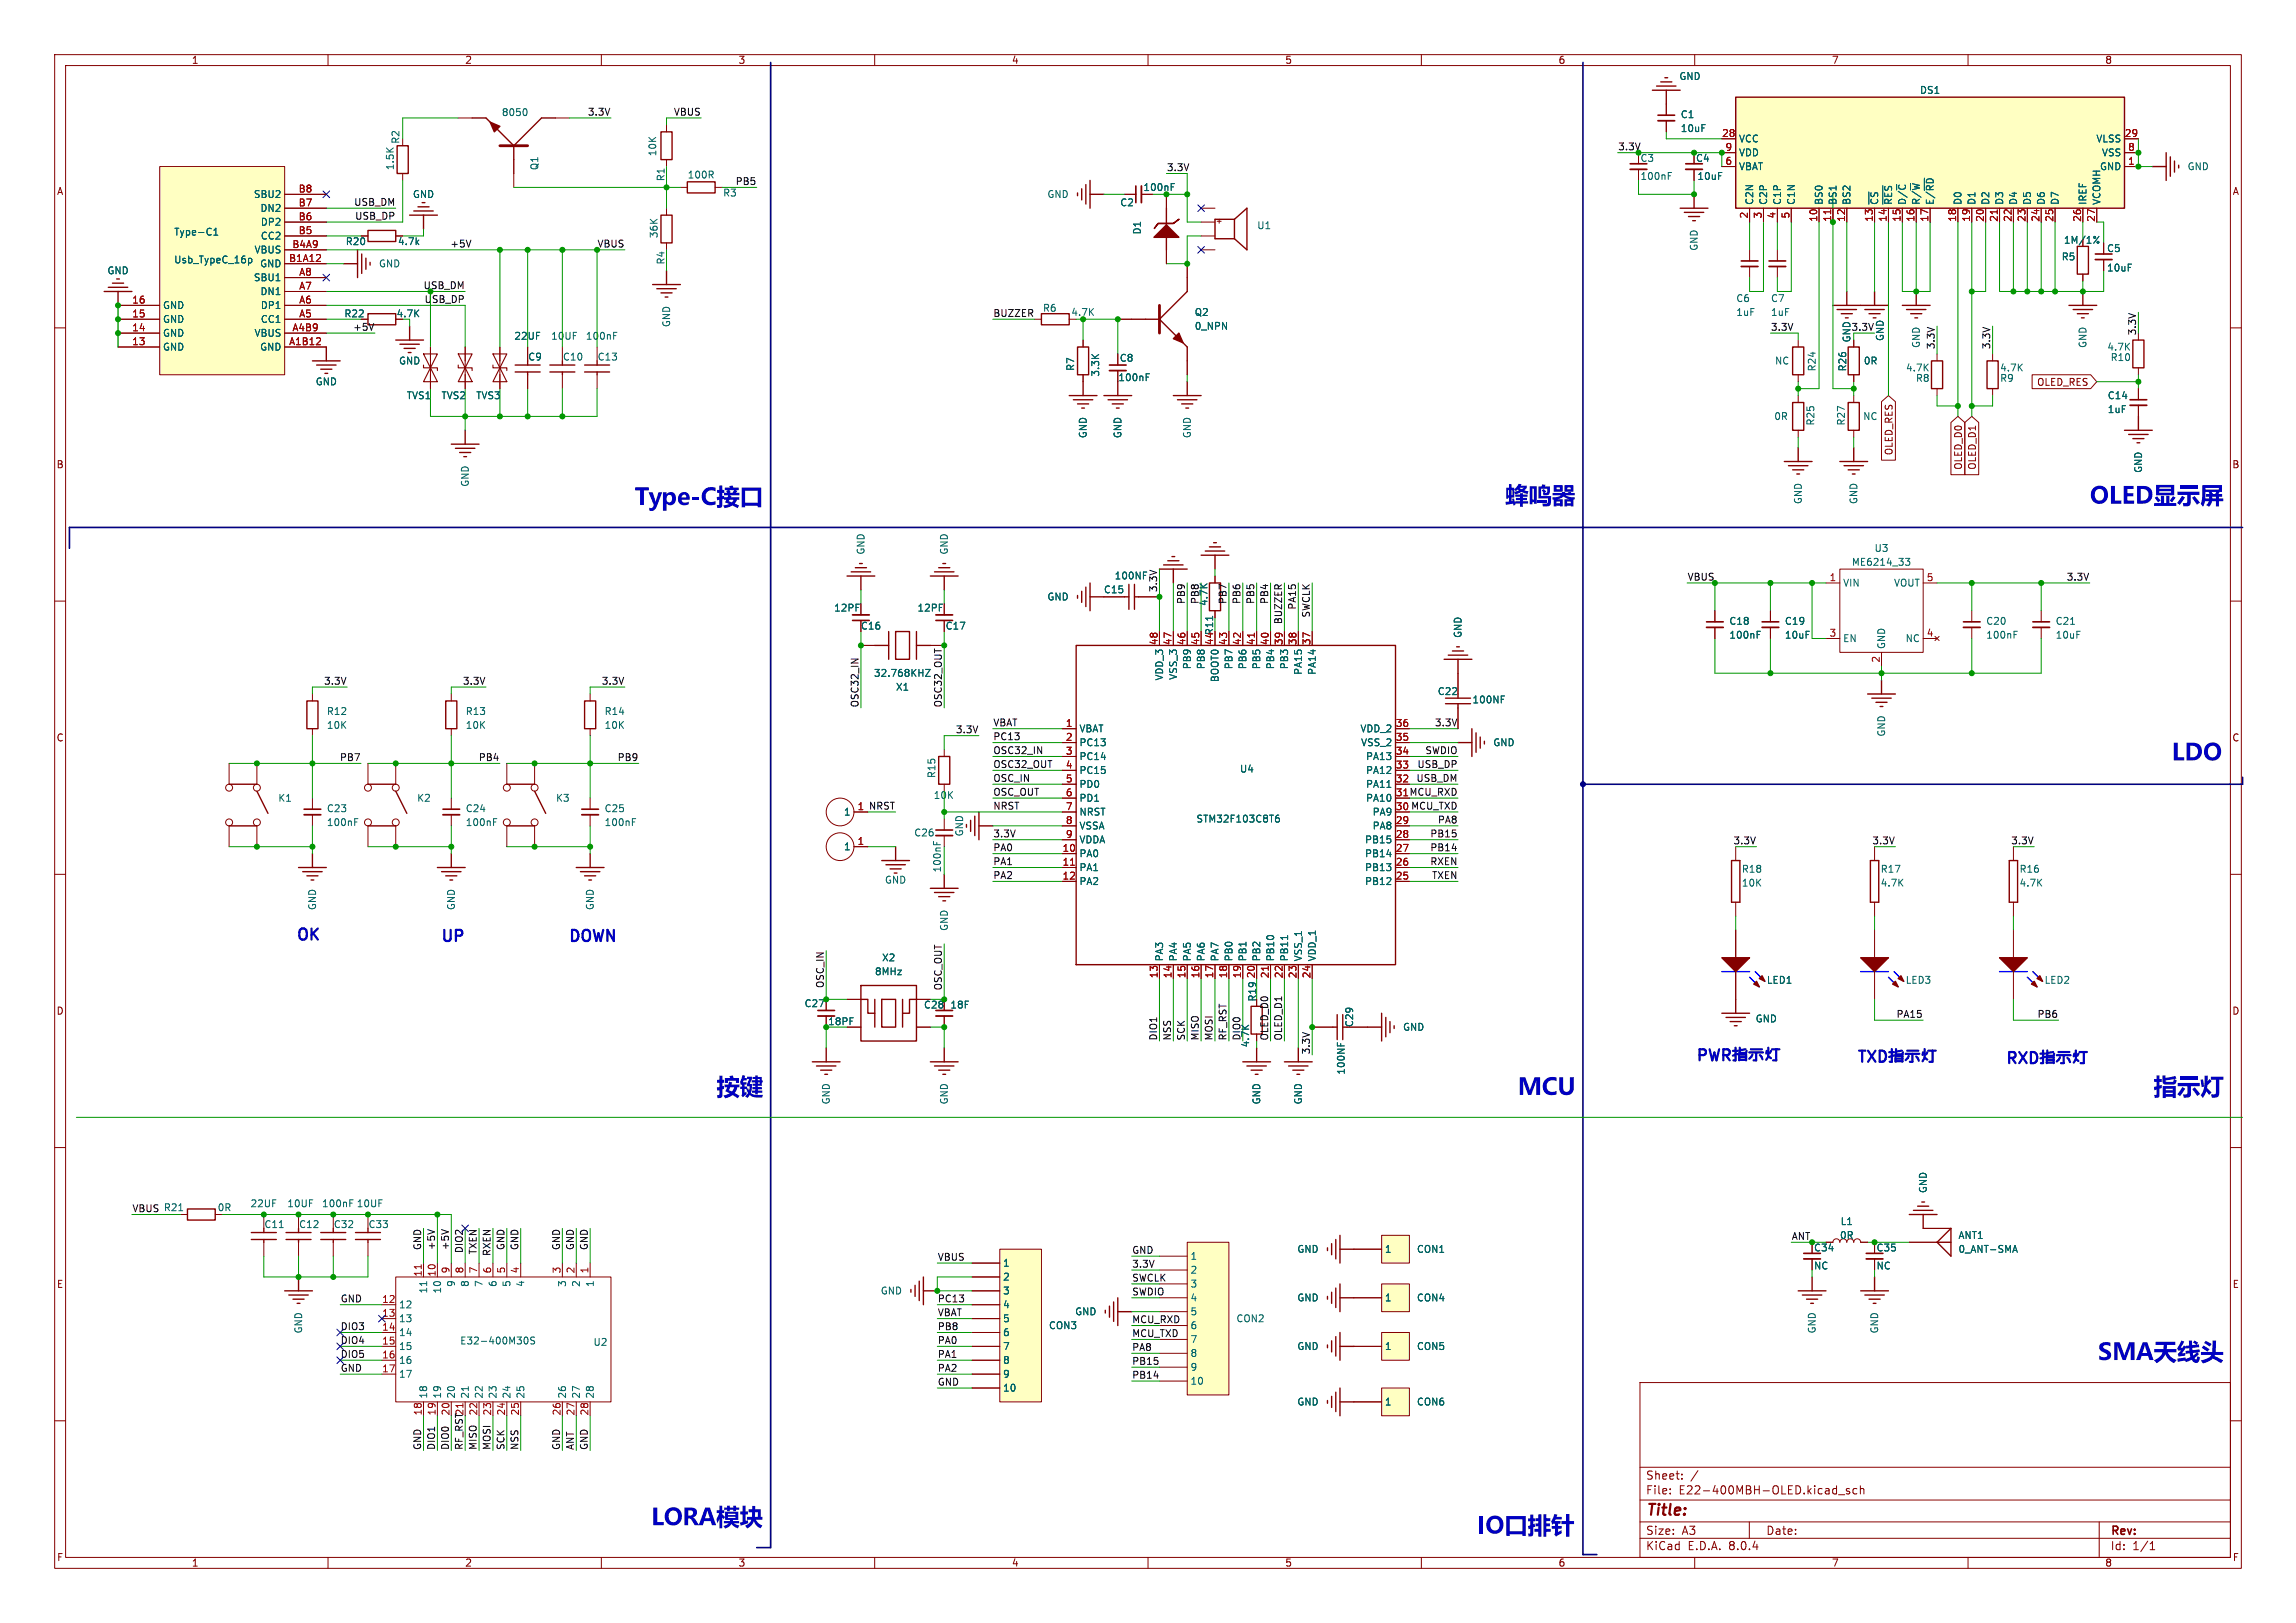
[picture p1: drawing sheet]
<svg xmlns="http://www.w3.org/2000/svg" width="420mm" height="297mm" viewBox="0 0 420 297" stroke-linecap="round" stroke-linejoin="round" font-family="sans-serif">
<defs><g id="words">
<g font-size="4.2" fill="#0000c2">
<text x="397.3" y="139.7">LDO</text>
<text x="131.1" y="200.9">þÿc •.</text>
<text x="277.6" y="200.9">MCU</text>
</g>
<g font-size="2.8" fill="#0000c2">
<text x="54.1" y="172.2">OK</text>
<text x="80.5" y="172.5">UP</text>
<text x="103.9" y="172.5">DOWN</text>
</g>
<text font-size="2.8" fill="#840000" x="301" y="277.9">Title:</text>
<g font-size="2.1" fill="#840000">
<text x="301" y="273.7">File:</text>
<text x="301" y="271">Sheet:</text>
<text x="307.1" y="273.7">E22-400MBH-OLED.kicad_sch</text>
<text x="301" y="281.1">Size:</text>
<text x="307.6" y="281.1">A3</text>
<text x="323" y="281.1">Date:</text>
<text x="386" y="281.3">Rev:</text>
<text x="301" y="283.9">KiCad</text>
<text x="308.7" y="283.9">E.D.A.</text>
<text x="316.3" y="283.9">8.0.4</text>
<text x="386" y="283.9">Id:</text>
<text x="390.1" y="283.9">1/1</text>
</g>
<g font-size="1.8" fill="#840000">
<text x="35" y="11.9">1</text>
<text x="85" y="11.9">2</text>
<text x="135" y="11.9">3</text>
<text x="185" y="11.9">4</text>
<text x="235" y="11.9">5</text>
<text x="285" y="11.9">6</text>
<text x="335" y="11.9">7</text>
<text x="385" y="11.9">8</text>
<text x="310.1" y="29.8">C4</text>
<text x="10.3" y="35.9">A</text>
<text x="209.1" y="35.2">100nF</text>
<text x="408.3" y="35.9">A</text>
<text x="72.7" y="45.1">4.7k</text>
<text x="377.4" y="44.8">1M/1%</text>
<text x="385.3" y="46.3">C5</text>
<text x="72.5" y="58.3">4.7K</text>
<text x="204.7" y="66.4">C8</text>
<text x="372.5" y="70.8">OLED_RES</text>
<text x="346.4" y="83.4" transform="rotate(-90 346.4 83.4)">OLED_RES</text>
<text x="10.3" y="85.9">B</text>
<text x="359.1" y="86.1" transform="rotate(-90 359.1 86.1)">OLED_D0</text>
<text x="361.6" y="86.1" transform="rotate(-90 361.6 86.1)">OLED_D1</text>
<text x="408.2" y="85.9">B</text>
<text x="157.4" y="115.4">C16</text>
<text x="172.9" y="115.4">C17</text>
<text x="10.3" y="135.9">C</text>
<text x="408.2" y="135.9">C</text>
<text x="255.2" y="148.3">30 MCU_TXD</text>
<text x="10.3" y="185.9">D</text>
<text x="408.2" y="185.9">D</text>
<text x="151.4" y="187.8">18PF</text>
<text x="331.7" y="229.2">C34</text>
<text x="343.2" y="229.2">C35</text>
<text x="10.3" y="235.9">E</text>
<text x="408.3" y="235.9">E</text>
<text x="10.3" y="285.9">F</text>
<text x="35" y="286.9">1</text>
<text x="85" y="286.9">2</text>
<text x="135" y="286.9">3</text>
<text x="185" y="286.9">4</text>
<text x="235" y="286.9">5</text>
<text x="285" y="286.9">6</text>
<text x="335" y="286.9">7</text>
<text x="385" y="286.9">8</text>
<text x="408.3" y="285.9">F</text>
</g>
<g font-size="1.8" fill="#006464">
<text x="307.1" y="14.8">GND</text>
<text x="351.1" y="17.4">DS1</text>
<text x="91.7" y="21.4">8050</text>
<text x="307.4" y="21.8">C1</text>
<text x="73.3" y="26.4" transform="rotate(-90 73.3 26.4)">R2</text>
<text x="120.2" y="28.7" transform="rotate(-90 120.2 28.7)">10K</text>
<text x="300" y="29.8">C3</text>
<text x="307.4" y="24.4">10uF</text>
<text x="318" y="26.3">VCC</text>
<text x="318" y="28.8">VDD</text>
<text x="383.4" y="26.3">VLSS</text>
<text x="384.4" y="28.8">VSS</text>
<text x="72.2" y="31.2" transform="rotate(-90 72.2 31.2)">1.5K</text>
<text x="98.7" y="31.2" transform="rotate(-90 98.7 31.2)">Q1</text>
<text x="121.8" y="33.3" transform="rotate(-90 121.8 33.3)">R1</text>
<text x="125.7" y="32.9">100R</text>
<text x="300" y="33.1">100nF</text>
<text x="310.4" y="33.1">10uF</text>
<text x="318" y="31.3">VBAT</text>
<text x="384" y="31.3">GND</text>
<text x="400.1" y="31.3">GND</text>
<text x="46.3" y="36.4">SBU2</text>
<text x="47.5" y="39">DN2</text>
<text x="47.6" y="41.5">DP2</text>
<text x="75.4" y="36.4">GND</text>
<text x="132.2" y="36.2">R3</text>
<text x="191.5" y="36.4">GND</text>
<text x="204.8" y="37.9">C2</text>
<text x="320.9" y="37.6" transform="rotate(-90 320.9 37.6)">C2N</text>
<text x="323.4" y="37.6" transform="rotate(-90 323.4 37.6)">C2P</text>
<text x="326" y="37.6" transform="rotate(-90 326 37.6)">C1P</text>
<text x="328.5" y="37.6" transform="rotate(-90 328.5 37.6)">C1N</text>
<text x="333.6" y="37.6" transform="rotate(-90 333.6 37.6)">BS0</text>
<text x="336.1" y="37.6" transform="rotate(-90 336.1 37.6)">BS1</text>
<text x="338.7" y="37.6" transform="rotate(-90 338.7 37.6)">BS2</text>
<text x="343.8" y="37.6" transform="rotate(-90 343.8 37.6)">~{CS}</text>
<text x="346.3" y="37.6" transform="rotate(-90 346.3 37.6)">~{RES}</text>
<text x="348.8" y="37.6" transform="rotate(-90 348.8 37.6)">D/~{C}</text>
<text x="351.4" y="37.6" transform="rotate(-90 351.4 37.6)">R/~{W}</text>
<text x="353.9" y="37.6" transform="rotate(-90 353.9 37.6)">E/~{RD}</text>
<text x="359" y="37.6" transform="rotate(-90 359 37.6)">D0</text>
<text x="361.5" y="37.6" transform="rotate(-90 361.5 37.6)">D1</text>
<text x="364.1" y="37.6" transform="rotate(-90 364.1 37.6)">D2</text>
<text x="366.6" y="37.6" transform="rotate(-90 366.6 37.6)">D3</text>
<text x="369.2" y="37.6" transform="rotate(-90 369.2 37.6)">D4</text>
<text x="371.7" y="37.6" transform="rotate(-90 371.7 37.6)">D5</text>
<text x="374.2" y="37.6" transform="rotate(-90 374.2 37.6)">D6</text>
<text x="376.8" y="37.6" transform="rotate(-90 376.8 37.6)">D7</text>
<text x="381.9" y="37.6" transform="rotate(-90 381.9 37.6)">IREF</text>
<text x="384.4" y="37.6" transform="rotate(-90 384.4 37.6)">VCOMH</text>
<text x="31.8" y="43.3">Type-C1</text>
<text x="46.5" y="46.6">VBUS</text>
<text x="47.6" y="44">CC2</text>
<text x="63.2" y="45.1">R20</text>
<text x="120.5" y="43.7" transform="rotate(-90 120.5 43.7)">36K</text>
<text x="208.9" y="43" transform="rotate(-90 208.9 43)">D1</text>
<text x="229.9" y="42.1">U1</text>
<text x="310.7" y="46" transform="rotate(-90 310.7 46)">GND</text>
<text x="377" y="47.9">R5</text>
<text x="19.6" y="50.4">GND</text>
<text x="31.8" y="48.4">Usb_TypeC_16p</text>
<text x="46.3" y="51.7">SBU1</text>
<text x="47.5" y="49.1">GND</text>
<text x="69.2" y="49.1">GND</text>
<text x="121.8" y="48.5" transform="rotate(-90 121.8 48.5)">R4</text>
<text x="385.3" y="49.9">10uF</text>
<text x="29.7" y="59.3">GND</text>
<text x="29.7" y="56.7">GND</text>
<text x="47.5" y="54.2">DN1</text>
<text x="47.6" y="59.3">CC1</text>
<text x="47.6" y="56.7">DP1</text>
<text x="62.9" y="58.3">R22</text>
<text x="122.8" y="60" transform="rotate(-90 122.8 60)">GND</text>
<text x="190.7" y="57.3">R6</text>
<text x="218.4" y="58">Q2</text>
<text x="317.5" y="55.5">C6</text>
<text x="317.5" y="58">1uF</text>
<text x="323.9" y="55.5">C7</text>
<text x="323.9" y="58">1uF</text>
<text x="29.7" y="64.4">GND</text>
<text x="29.7" y="61.8">GND</text>
<text x="46.5" y="61.8">VBUS</text>
<text x="47.5" y="64.4">GND</text>
<text x="94" y="62.4">22UF</text>
<text x="100.7" y="62.4">10UF</text>
<text x="107.1" y="62.4">100nF</text>
<text x="218.4" y="60.6">0_NPN</text>
<text x="338.6" y="60.6">3.3V</text>
<text x="338.7" y="62.8" transform="rotate(-90 338.7 62.8)">GND</text>
<text x="344.8" y="62.5" transform="rotate(-90 344.8 62.5)">GND</text>
<text x="351.4" y="63.8" transform="rotate(-90 351.4 63.8)">GND</text>
<text x="381.9" y="63.8" transform="rotate(-90 381.9 63.8)">GND</text>
<text x="385.4" y="64.4">4.7K</text>
<text x="57.7" y="70.7">GND</text>
<text x="72.9" y="66.9">GND</text>
<text x="96.5" y="66.2">C9</text>
<text x="102.9" y="66.2">C10</text>
<text x="109.2" y="66.2">C13</text>
<text x="196.7" y="68" transform="rotate(-90 196.7 68)">R7</text>
<text x="201.3" y="69" transform="rotate(-90 201.3 69)">3.3K</text>
<text x="204.5" y="70">100nF</text>
<text x="324.6" y="66.9">NC</text>
<text x="332.3" y="68.1" transform="rotate(-90 332.3 68.1)">R24</text>
<text x="337.9" y="68.1" transform="rotate(-90 337.9 68.1)">R26</text>
<text x="340.8" y="66.9">0R</text>
<text x="348.6" y="68.2">4.7K</text>
<text x="350.4" y="70.1">R8</text>
<text x="365.8" y="70.1">R9</text>
<text x="365.8" y="68.2">4.7K</text>
<text x="386" y="66.3">R10</text>
<text x="74.3" y="73.3">TVS1</text>
<text x="80.7" y="73.3">TVS2</text>
<text x="87" y="73.3">TVS3</text>
<text x="324.5" y="77.1">0R</text>
<text x="332.1" y="78" transform="rotate(-90 332.1 78)">R25</text>
<text x="337.7" y="78" transform="rotate(-90 337.7 78)">R27</text>
<text x="340.7" y="77.1">NC</text>
<text x="385.5" y="73.3">C14</text>
<text x="385.5" y="75.8">1uF</text>
<text x="199" y="80.3" transform="rotate(-90 199 80.3)">GND</text>
<text x="205.3" y="80.3" transform="rotate(-90 205.3 80.3)">GND</text>
<text x="218" y="80.3" transform="rotate(-90 218 80.3)">GND</text>
<text x="86" y="89.2" transform="rotate(-90 86 89.2)">GND</text>
<text x="392" y="86.6" transform="rotate(-90 392 86.6)">GND</text>
<text x="329.8" y="92.3" transform="rotate(-90 329.8 92.3)">GND</text>
<text x="340" y="92.3" transform="rotate(-90 340 92.3)">GND</text>
<text x="158.3" y="101.6" transform="rotate(-90 158.3 101.6)">GND</text>
<text x="173.6" y="101.6" transform="rotate(-90 173.6 101.6)">GND</text>
<text x="342.8" y="101.2">U3</text>
<text x="203.8" y="106.2">100NF</text>
<text x="337.1" y="107.5">VIN</text>
<text x="338.7" y="103.7">ME6214_33</text>
<text x="346.4" y="107.5">VOUT</text>
<text x="152.5" y="112.1">12PF</text>
<text x="167.7" y="112.1">12PF</text>
<text x="191.5" y="110.1">GND</text>
<text x="201.8" y="108.8">C15</text>
<text x="219.4" y="110.6" transform="rotate(-90 219.4 110.6)">PB8</text>
<text x="221.1" y="111" transform="rotate(-90 221.1 111)">4.7K</text>
<text x="267.6" y="116.8" transform="rotate(-90 267.6 116.8)">GND</text>
<text x="316.2" y="114.5">C18</text>
<text x="316.2" y="117.1">100nF</text>
<text x="326.4" y="114.5">C19</text>
<text x="326.4" y="117.1">10uF</text>
<text x="337.1" y="117.7">EN</text>
<text x="345" y="118.9" transform="rotate(-90 345 118.9)">GND</text>
<text x="348.5" y="117.7">NC</text>
<text x="363.2" y="114.5">C20</text>
<text x="363.2" y="117.1">100nF</text>
<text x="375.9" y="114.5">C21</text>
<text x="375.9" y="117.1">10uF</text>
<text x="159.8" y="124.1">32.768KHZ</text>
<text x="213" y="124.6" transform="rotate(-90 213 124.6)">VDD_3</text>
<text x="215.5" y="124.5" transform="rotate(-90 215.5 124.5)">VSS_3</text>
<text x="218" y="122.6" transform="rotate(-90 218 122.6)">PB9</text>
<text x="220.6" y="122.6" transform="rotate(-90 220.6 122.6)">PB8</text>
<text x="223.1" y="124.9" transform="rotate(-90 223.1 124.9)">BOOT0</text>
<text x="225.7" y="122.6" transform="rotate(-90 225.7 122.6)">PB7</text>
<text x="228.2" y="122.6" transform="rotate(-90 228.2 122.6)">PB6</text>
<text x="230.7" y="122.6" transform="rotate(-90 230.7 122.6)">PB5</text>
<text x="233.3" y="122.6" transform="rotate(-90 233.3 122.6)">PB4</text>
<text x="235.8" y="122.6" transform="rotate(-90 235.8 122.6)">PB3</text>
<text x="238.4" y="123.6" transform="rotate(-90 238.4 123.6)">PA15</text>
<text x="240.9" y="123.6" transform="rotate(-90 240.9 123.6)">PA14</text>
<text x="59.7" y="131">R12</text>
<text x="85.1" y="131">R13</text>
<text x="110.5" y="131">R14</text>
<text x="163.8" y="126.6">X1</text>
<text x="262.9" y="127.4">C22</text>
<text x="269.3" y="128.9">100NF</text>
<text x="59.7" y="133.6">10K</text>
<text x="85.1" y="133.6">10K</text>
<text x="110.5" y="133.6">10K</text>
<text x="197.4" y="134.2">VBAT</text>
<text x="197.4" y="136.8">PC13</text>
<text x="248.8" y="134.2">VDD_2</text>
<text x="248.9" y="136.8">VSS_2</text>
<text x="273.1" y="136.8">GND</text>
<text x="345" y="134.9" transform="rotate(-90 345 134.9)">GND</text>
<text x="171.3" y="142.5" transform="rotate(-90 171.3 142.5)">R15</text>
<text x="197.4" y="139.3">PC14</text>
<text x="197.4" y="141.8">PC15</text>
<text x="226.7" y="141.6">U4</text>
<text x="249.8" y="141.8">PA12</text>
<text x="249.8" y="139.3">PA13</text>
<text x="50.8" y="146.9">K1</text>
<text x="59.7" y="148.8">C23</text>
<text x="76.2" y="146.9">K2</text>
<text x="85.1" y="148.8">C24</text>
<text x="101.6" y="146.9">K3</text>
<text x="110.5" y="148.8">C25</text>
<text x="154.3" y="149.5">1</text>
<text x="170.7" y="146.4">10K</text>
<text x="197.4" y="144.4">PD0</text>
<text x="197.4" y="146.9">PD1</text>
<text x="197.4" y="149.5">NRST</text>
<text x="249.8" y="146.9">PA10</text>
<text x="249.8" y="144.4">PA11</text>
<text x="251" y="149.5">PA9</text>
<text x="59.7" y="151.4">100nF</text>
<text x="85.1" y="151.4">100nF</text>
<text x="110.5" y="151.4">100nF</text>
<text x="154.3" y="155.8">1</text>
<text x="167.1" y="153.3">C26</text>
<text x="176.4" y="153.2" transform="rotate(-90 176.4 153.2)">GND</text>
<text x="197.4" y="152">VSSA</text>
<text x="197.4" y="154.5">VDDA</text>
<text x="218.8" y="150.7">STM32F103C8T6</text>
<text x="249.6" y="154.5">PB15</text>
<text x="251" y="152">PA8</text>
<text x="161.8" y="161.9">GND</text>
<text x="172.3" y="159.8" transform="rotate(-90 172.3 159.8)">100nF</text>
<text x="197.4" y="157.1">PA0</text>
<text x="197.4" y="159.6">PA1</text>
<text x="249.6" y="159.6">PB13</text>
<text x="249.6" y="157.1">PB14</text>
<text x="318.5" y="159.9">R18</text>
<text x="343.9" y="159.9">R17</text>
<text x="369.3" y="159.9">R16</text>
<text x="58" y="166.6" transform="rotate(-90 58 166.6)">GND</text>
<text x="83.4" y="166.6" transform="rotate(-90 83.4 166.6)">GND</text>
<text x="108.8" y="166.6" transform="rotate(-90 108.8 166.6)">GND</text>
<text x="197.4" y="162.2">PA2</text>
<text x="249.6" y="162.2">PB12</text>
<text x="318.5" y="162.4">10K</text>
<text x="343.9" y="162.4">4.7K</text>
<text x="369.3" y="162.4">4.7K</text>
<text x="173.6" y="170.5" transform="rotate(-90 173.6 170.5)">GND</text>
<text x="159.9" y="178.7">8MHz</text>
<text x="161.2" y="176.1">X2</text>
<text x="213" y="176" transform="rotate(-90 213 176)">PA3</text>
<text x="215.5" y="176" transform="rotate(-90 215.5 176)">PA4</text>
<text x="218" y="176" transform="rotate(-90 218 176)">PA5</text>
<text x="220.6" y="176" transform="rotate(-90 220.6 176)">PA6</text>
<text x="223.1" y="176" transform="rotate(-90 223.1 176)">PA7</text>
<text x="225.7" y="176" transform="rotate(-90 225.7 176)">PB0</text>
<text x="228.2" y="176" transform="rotate(-90 228.2 176)">PB1</text>
<text x="230.7" y="176" transform="rotate(-90 230.7 176)">PB2</text>
<text x="233.3" y="176" transform="rotate(-90 233.3 176)">PB10</text>
<text x="235.8" y="176" transform="rotate(-90 235.8 176)">PB11</text>
<text x="238.4" y="176" transform="rotate(-90 238.4 176)">VSS_1</text>
<text x="240.9" y="176" transform="rotate(-90 240.9 176)">VDD_1</text>
<text x="147.1" y="184.5">C27</text>
<text x="168.9" y="184.8">C28</text>
<text x="173.7" y="184.8">18F</text>
<text x="230" y="183.4" transform="rotate(-90 230 183.4)">R19</text>
<text x="323.1" y="180.2">LED1</text>
<text x="348.5" y="180.2">LED3</text>
<text x="373.9" y="180.2">LED2</text>
<text x="228.7" y="191.8" transform="rotate(-90 228.7 191.8)">4.7K</text>
<text x="247.7" y="188.1" transform="rotate(-90 247.7 188.1)">C29</text>
<text x="256.6" y="188.8">GND</text>
<text x="321.1" y="187.3">GND</text>
<text x="246.2" y="196.8" transform="rotate(-90 246.2 196.8)">100NF</text>
<text x="152" y="202.2" transform="rotate(-90 152 202.2)">GND</text>
<text x="173.6" y="202.2" transform="rotate(-90 173.6 202.2)">GND</text>
<text x="230.7" y="202.2" transform="rotate(-90 230.7 202.2)">GND</text>
<text x="238.4" y="202.2" transform="rotate(-90 238.4 202.2)">GND</text>
<text x="39.7" y="221.8">0R</text>
<text x="45.7" y="221.1">22UF</text>
<text x="52.5" y="221.1">10UF</text>
<text x="58.8" y="221.1">100nF</text>
<text x="65.2" y="221.1">10UF</text>
<text x="352.7" y="218.4" transform="rotate(-90 352.7 218.4)">GND</text>
<text x="48.3" y="224.9">C11</text>
<text x="54.6" y="224.9">C12</text>
<text x="61" y="224.9">C32</text>
<text x="67.3" y="224.9">C33</text>
<text x="336.5" y="226.9">0R</text>
<text x="336.6" y="224.4">L1</text>
<text x="358.2" y="226.9">ANT1</text>
<text x="183.4" y="232">1</text>
<text x="217.7" y="230.7">1</text>
<text x="217.7" y="233.3">2</text>
<text x="237.2" y="229.5">GND</text>
<text x="253.2" y="229.5">1</text>
<text x="259.1" y="229.5">CON1</text>
<text x="331.7" y="232.5">NC</text>
<text x="343.2" y="232.5">NC</text>
<text x="358.2" y="229.5">0_ANT-SMA</text>
<text x="72.9" y="239.6">12</text>
<text x="78.3" y="236.8" transform="rotate(-90 78.3 236.8)">11</text>
<text x="80.9" y="236.8" transform="rotate(-90 80.9 236.8)">10</text>
<text x="83.4" y="235.6" transform="rotate(-90 83.4 235.6)">9</text>
<text x="86" y="235.6" transform="rotate(-90 86 235.6)">8</text>
<text x="88.5" y="235.6" transform="rotate(-90 88.5 235.6)">7</text>
<text x="91" y="235.6" transform="rotate(-90 91 235.6)">6</text>
<text x="93.6" y="235.6" transform="rotate(-90 93.6 235.6)">5</text>
<text x="96.1" y="235.6" transform="rotate(-90 96.1 235.6)">4</text>
<text x="103.7" y="235.6" transform="rotate(-90 103.7 235.6)">3</text>
<text x="106.3" y="235.6" transform="rotate(-90 106.3 235.6)">2</text>
<text x="108.8" y="235.6" transform="rotate(-90 108.8 235.6)">1</text>
<text x="161" y="237.1">GND</text>
<text x="183.4" y="234.5">2</text>
<text x="183.4" y="237.1">3</text>
<text x="183.4" y="239.6">4</text>
<text x="217.7" y="235.8">3</text>
<text x="217.7" y="238.4">4</text>
<text x="237.2" y="238.4">GND</text>
<text x="253.2" y="238.4">1</text>
<text x="259.1" y="238.4">CON4</text>
<text x="55.5" y="244.1" transform="rotate(-90 55.5 244.1)">GND</text>
<text x="72.9" y="242.2">13</text>
<text x="72.9" y="244.7">14</text>
<text x="183.4" y="242.2">5</text>
<text x="183.4" y="244.7">6</text>
<text x="191.8" y="243.4">CON3</text>
<text x="196.6" y="240.9">GND</text>
<text x="217.7" y="240.9">5</text>
<text x="217.7" y="243.4">6</text>
<text x="217.7" y="246">7</text>
<text x="226.1" y="242.2">CON2</text>
<text x="332.3" y="244.1" transform="rotate(-90 332.3 244.1)">GND</text>
<text x="343.8" y="244.1" transform="rotate(-90 343.8 244.1)">GND</text>
<text x="72.9" y="247.2">15</text>
<text x="72.9" y="249.8">16</text>
<text x="84.1" y="246.2">E32-400M30S</text>
<text x="108.5" y="246.5">U2</text>
<text x="183.4" y="247.2">7</text>
<text x="183.4" y="249.8">8</text>
<text x="217.7" y="248.5">8</text>
<text x="217.7" y="251.1">9</text>
<text x="237.2" y="247.2">GND</text>
<text x="253.2" y="247.2">1</text>
<text x="259.1" y="247.2">CON5</text>
<text x="72.9" y="252.3">17</text>
<text x="78.3" y="256" transform="rotate(-90 78.3 256)">18</text>
<text x="80.9" y="256" transform="rotate(-90 80.9 256)">19</text>
<text x="83.4" y="256" transform="rotate(-90 83.4 256)">20</text>
<text x="86" y="256" transform="rotate(-90 86 256)">21</text>
<text x="88.5" y="256" transform="rotate(-90 88.5 256)">22</text>
<text x="91" y="256" transform="rotate(-90 91 256)">23</text>
<text x="93.6" y="256" transform="rotate(-90 93.6 256)">24</text>
<text x="96.1" y="256" transform="rotate(-90 96.1 256)">25</text>
<text x="103.7" y="256" transform="rotate(-90 103.7 256)">26</text>
<text x="106.3" y="256" transform="rotate(-90 106.3 256)">27</text>
<text x="108.8" y="256" transform="rotate(-90 108.8 256)">28</text>
<text x="183.4" y="254.9">10</text>
<text x="183.4" y="252.3">9</text>
<text x="217.7" y="253.6">10</text>
<text x="237.2" y="257.4">GND</text>
<text x="253.2" y="257.4">1</text>
<text x="259.1" y="257.4">CON6</text>
</g>
<g font-size="1.8" fill="#0f0f0f">
<text x="107.4" y="21.2">3.3V</text>
<text x="123.2" y="21.2">VBUS</text>
<text x="295.9" y="27.6">3.3V</text>
<text x="134.5" y="33.9">PB5</text>
<text x="213.4" y="31.4">3.3V</text>
<text x="64.7" y="37.7">USB_DM</text>
<text x="64.9" y="40.3">USB_DP</text>
<text x="82.3" y="45.4">+5V</text>
<text x="109.2" y="45.4">VBUS</text>
<text x="77.6" y="55.5">USB_DP</text>
<text x="181.6" y="58.1">BUZZER</text>
<text x="64.5" y="60.6">+5V</text>
<text x="323.8" y="60.6">3.3V</text>
<text x="354" y="64" transform="rotate(-90 354 64)">3.3V</text>
<text x="364.1" y="64" transform="rotate(-90 364.1 64)">3.3V</text>
<text x="390.8" y="61.5" transform="rotate(-90 390.8 61.5)">3.3V</text>
<text x="308.6" y="106.3">VBUS</text>
<text x="378" y="106.3">3.3V</text>
<text x="211.7" y="108.5" transform="rotate(-90 211.7 108.5)">3.3V</text>
<text x="216.8" y="110.6" transform="rotate(-90 216.8 110.6)">PB9</text>
<text x="224.4" y="110.6" transform="rotate(-90 224.4 110.6)">PB7</text>
<text x="227" y="110.6" transform="rotate(-90 227 110.6)">PB6</text>
<text x="229.5" y="110.6" transform="rotate(-90 229.5 110.6)">PB5</text>
<text x="232.1" y="110.6" transform="rotate(-90 232.1 110.6)">PB4</text>
<text x="237.1" y="111.7" transform="rotate(-90 237.1 111.7)">PA15</text>
<text x="239.7" y="113.1" transform="rotate(-90 239.7 113.1)">SWCLK</text>
<text x="234.6" y="114.3" transform="rotate(-90 234.6 114.3)">BUZZER</text>
<text x="59.2" y="125.4">3.3V</text>
<text x="84.6" y="125.4">3.3V</text>
<text x="110" y="125.4">3.3V</text>
<text x="157.1" y="129.5" transform="rotate(-90 157.1 129.5)">OSC32_IN</text>
<text x="172.4" y="129.5" transform="rotate(-90 172.4 129.5)">OSC32_OUT</text>
<text x="174.8" y="134.3">3.3V</text>
<text x="181.6" y="133">VBAT</text>
<text x="181.6" y="135.5">PC13</text>
<text x="262.4" y="133">3.3V</text>
<text x="62.1" y="139.4">PB7</text>
<text x="87.5" y="139.4">PB4</text>
<text x="112.9" y="139.4">PB9</text>
<text x="181.6" y="143.2">OSC_IN</text>
<text x="181.6" y="140.6">OSC32_OUT</text>
<text x="181.6" y="138.1">OSC32_IN</text>
<text x="259" y="143.2">USB_DM</text>
<text x="259.2" y="140.6">USB_DP</text>
<text x="260.6" y="138.1">SWDIO</text>
<text x="156.8" y="148.3">1 NRST</text>
<text x="181.6" y="145.7">OSC_OUT</text>
<text x="181.6" y="148.2">NRST</text>
<text x="181.6" y="153.3">3.3V</text>
<text x="181.6" y="155.9">PA0</text>
<text x="261.5" y="155.9">PB14</text>
<text x="261.5" y="153.3">PB15</text>
<text x="262.9" y="150.8">PA8</text>
<text x="317" y="154.6">3.3V</text>
<text x="342.4" y="154.6">3.3V</text>
<text x="367.8" y="154.6">3.3V</text>
<text x="181.6" y="158.4">PA1</text>
<text x="181.6" y="160.9">PA2</text>
<text x="261.5" y="158.4">RXEN</text>
<text x="261.8" y="160.9">TXEN</text>
<text x="150.8" y="180.9" transform="rotate(-90 150.8 180.9)">OSC_IN</text>
<text x="172.4" y="181.3" transform="rotate(-90 172.4 181.3)">OSC_OUT</text>
<text x="211.7" y="190.5" transform="rotate(-90 211.7 190.5)">DIO1</text>
<text x="214.3" y="190.5" transform="rotate(-90 214.3 190.5)">NSS</text>
<text x="216.8" y="190.5" transform="rotate(-90 216.8 190.5)">SCK</text>
<text x="219.4" y="190.5" transform="rotate(-90 219.4 190.5)">MISO</text>
<text x="221.9" y="190.5" transform="rotate(-90 221.9 190.5)">MOSI</text>
<text x="224.4" y="190.5" transform="rotate(-90 224.4 190.5)">RF_RST</text>
<text x="227" y="190.5" transform="rotate(-90 227 190.5)">DIO0</text>
<text x="232.1" y="190.5" transform="rotate(-90 232.1 190.5)">OLED_D0</text>
<text x="234.6" y="190.5" transform="rotate(-90 234.6 190.5)">OLED_D1</text>
<text x="346.8" y="186.3">PA15</text>
<text x="372.6" y="186.3">PB6</text>
<text x="239.7" y="193" transform="rotate(-90 239.7 193)">3.3V</text>
<text x="24.1" y="221.9">VBUS R21</text>
<text x="327.7" y="227">ANT</text>
<text x="77.1" y="228.9" transform="rotate(-90 77.1 228.9)">GND</text>
<text x="79.7" y="228.9" transform="rotate(-90 79.7 228.9)">+5V</text>
<text x="82.2" y="228.9" transform="rotate(-90 82.2 228.9)">+5V</text>
<text x="84.7" y="229.4" transform="rotate(-90 84.7 229.4)">DIO2</text>
<text x="87.3" y="229.6" transform="rotate(-90 87.3 229.6)">TXEN</text>
<text x="89.8" y="230" transform="rotate(-90 89.8 230)">RXEN</text>
<text x="92.4" y="228.9" transform="rotate(-90 92.4 228.9)">GND</text>
<text x="94.9" y="228.9" transform="rotate(-90 94.9 228.9)">GND</text>
<text x="102.5" y="228.9" transform="rotate(-90 102.5 228.9)">GND</text>
<text x="105.1" y="228.9" transform="rotate(-90 105.1 228.9)">GND</text>
<text x="107.6" y="228.9" transform="rotate(-90 107.6 228.9)">GND</text>
<text x="171.4" y="230.8">VBUS</text>
<text x="207" y="232.1">3.3V</text>
<text x="207" y="229.5">GND</text>
<text x="62.2" y="238.4">GND</text>
<text x="171.4" y="238.4">PC13</text>
<text x="207" y="234.6">SWCLK</text>
<text x="207" y="237.1">SWDIO</text>
<text x="62.2" y="243.5">DIO3</text>
<text x="171.4" y="241">VBAT</text>
<text x="171.4" y="243.5">PB8</text>
<text x="207" y="244.8">MCU_TXD</text>
<text x="207" y="242.2">MCU_RXD</text>
<text x="62.2" y="251.1">GND</text>
<text x="62.2" y="246">DIO4</text>
<text x="62.2" y="248.6">DIO5</text>
<text x="171.4" y="248.6">PA1</text>
<text x="171.4" y="251.1">PA2</text>
<text x="171.4" y="246">PA0</text>
<text x="207" y="249.8">PB15</text>
<text x="207" y="247.3">PA8</text>
<text x="171.4" y="253.7">GND</text>
<text x="207" y="252.4">PB14</text>
<text x="77.1" y="265.4" transform="rotate(-90 77.1 265.4)">GND</text>
<text x="79.7" y="265.4" transform="rotate(-90 79.7 265.4)">DIO1</text>
<text x="82.2" y="265.4" transform="rotate(-90 82.2 265.4)">DIO0</text>
<text x="84.7" y="265.4" transform="rotate(-90 84.7 265.4)">RF_RST21</text>
<text x="87.3" y="265.4" transform="rotate(-90 87.3 265.4)">MISO</text>
<text x="89.8" y="265.4" transform="rotate(-90 89.8 265.4)">MOSI</text>
<text x="92.4" y="265.4" transform="rotate(-90 92.4 265.4)">SCK</text>
<text x="94.9" y="265.4" transform="rotate(-90 94.9 265.4)">NSS</text>
<text x="102.5" y="265.4" transform="rotate(-90 102.5 265.4)">GND</text>
<text x="105.1" y="265.4" transform="rotate(-90 105.1 265.4)">ANT</text>
<text x="107.6" y="265.4" transform="rotate(-90 107.6 265.4)">GND</text>
</g>
<g font-size="1.8" fill="#a90000">
<text x="314.9" y="25.1">28</text>
<text x="315.5" y="27.7">9</text>
<text x="388.6" y="25.1">29</text>
<text x="389.2" y="27.7">8</text>
<text x="54.5" y="35.3">B8</text>
<text x="315.5" y="30.2">6</text>
<text x="389.2" y="30.2">1</text>
<text x="54.5" y="40.4">B6</text>
<text x="54.5" y="37.8">B7</text>
<text x="319.8" y="40.1" transform="rotate(-90 319.8 40.1)">2</text>
<text x="322.3" y="40.1" transform="rotate(-90 322.3 40.1)">3</text>
<text x="324.9" y="40.1" transform="rotate(-90 324.9 40.1)">4</text>
<text x="327.4" y="40.1" transform="rotate(-90 327.4 40.1)">5</text>
<text x="332.5" y="40.7" transform="rotate(-90 332.5 40.7)">10</text>
<text x="335" y="40.7" transform="rotate(-90 335 40.7)">11</text>
<text x="337.6" y="40.7" transform="rotate(-90 337.6 40.7)">12</text>
<text x="342.6" y="40.7" transform="rotate(-90 342.6 40.7)">13</text>
<text x="345.2" y="40.7" transform="rotate(-90 345.2 40.7)">14</text>
<text x="347.7" y="40.7" transform="rotate(-90 347.7 40.7)">15</text>
<text x="350.3" y="40.7" transform="rotate(-90 350.3 40.7)">16</text>
<text x="352.8" y="40.7" transform="rotate(-90 352.8 40.7)">17</text>
<text x="357.9" y="40.7" transform="rotate(-90 357.9 40.7)">18</text>
<text x="360.4" y="40.7" transform="rotate(-90 360.4 40.7)">19</text>
<text x="363" y="40.7" transform="rotate(-90 363 40.7)">20</text>
<text x="365.5" y="40.7" transform="rotate(-90 365.5 40.7)">21</text>
<text x="368" y="40.7" transform="rotate(-90 368 40.7)">22</text>
<text x="370.6" y="40.7" transform="rotate(-90 370.6 40.7)">23</text>
<text x="373.1" y="40.7" transform="rotate(-90 373.1 40.7)">24</text>
<text x="375.7" y="40.7" transform="rotate(-90 375.7 40.7)">25</text>
<text x="380.7" y="40.7" transform="rotate(-90 380.7 40.7)">26</text>
<text x="383.3" y="40.7" transform="rotate(-90 383.3 40.7)">27</text>
<text x="53.4" y="45.5">B4A9</text>
<text x="54.5" y="42.9">B5</text>
<text x="52.8" y="48">B1A12</text>
<text x="54.6" y="53.1">A7</text>
<text x="54.6" y="50.5">A8</text>
<text x="24.1" y="58.2">15</text>
<text x="24.1" y="55.6">16</text>
<text x="54.6" y="58.2">A5</text>
<text x="54.6" y="55.6">A6</text>
<text x="24.1" y="63.2">13</text>
<text x="24.1" y="60.7">14</text>
<text x="52.8" y="63.2">A1B12</text>
<text x="53.4" y="60.7">A4B9</text>
<text x="334.6" y="106.4">1</text>
<text x="352.4" y="106.4">5</text>
<text x="211.8" y="118.2" transform="rotate(-90 211.8 118.2)">48</text>
<text x="214.4" y="118.2" transform="rotate(-90 214.4 118.2)">47</text>
<text x="216.9" y="118.2" transform="rotate(-90 216.9 118.2)">46</text>
<text x="219.5" y="118.2" transform="rotate(-90 219.5 118.2)">45</text>
<text x="222" y="118.2" transform="rotate(-90 222 118.2)">44R11</text>
<text x="224.5" y="118.2" transform="rotate(-90 224.5 118.2)">43</text>
<text x="227.1" y="118.2" transform="rotate(-90 227.1 118.2)">42</text>
<text x="229.6" y="118.2" transform="rotate(-90 229.6 118.2)">41</text>
<text x="232.2" y="118.2" transform="rotate(-90 232.2 118.2)">40</text>
<text x="234.7" y="118.2" transform="rotate(-90 234.7 118.2)">39</text>
<text x="237.2" y="118.2" transform="rotate(-90 237.2 118.2)">38</text>
<text x="239.8" y="118.2" transform="rotate(-90 239.8 118.2)">37</text>
<text x="334.6" y="116.6">3</text>
<text x="352.4" y="116.6">4</text>
<text x="343.9" y="121.4" transform="rotate(-90 343.9 121.4)">2</text>
<text x="194.9" y="133.1">1</text>
<text x="194.9" y="135.6">2</text>
<text x="255.2" y="135.6">35</text>
<text x="255.2" y="133.1">36</text>
<text x="194.9" y="138.2">3</text>
<text x="194.9" y="140.7">4</text>
<text x="194.9" y="143.3">5</text>
<text x="255.2" y="143.3">32</text>
<text x="255.2" y="140.7">33</text>
<text x="255.2" y="138.2">34</text>
<text x="156.8" y="148.3">1</text>
<text x="194.9" y="145.8">6</text>
<text x="194.9" y="148.3">7</text>
<text x="255.2" y="145.8">31 MCU_RXD</text>
<text x="255.2" y="148.3">30</text>
<text x="255.2" y="145.8">31</text>
<text x="156.8" y="154.7">1</text>
<text x="194.3" y="156">10</text>
<text x="194.9" y="150.9">8</text>
<text x="194.9" y="153.4">9</text>
<text x="255.2" y="156">27</text>
<text x="255.2" y="153.4">28</text>
<text x="255.2" y="150.9">29</text>
<text x="194.3" y="158.5">11</text>
<text x="194.3" y="161">12</text>
<text x="255.2" y="161">25</text>
<text x="255.2" y="158.5">26</text>
<text x="211.8" y="179.1" transform="rotate(-90 211.8 179.1)">13</text>
<text x="214.4" y="179.1" transform="rotate(-90 214.4 179.1)">14</text>
<text x="216.9" y="179.1" transform="rotate(-90 216.9 179.1)">15</text>
<text x="219.5" y="179.1" transform="rotate(-90 219.5 179.1)">16</text>
<text x="222" y="179.1" transform="rotate(-90 222 179.1)">17</text>
<text x="224.5" y="179.1" transform="rotate(-90 224.5 179.1)">18</text>
<text x="227.1" y="179.1" transform="rotate(-90 227.1 179.1)">19</text>
<text x="229.6" y="179.1" transform="rotate(-90 229.6 179.1)">20</text>
<text x="232.2" y="179.1" transform="rotate(-90 232.2 179.1)">21</text>
<text x="234.7" y="179.1" transform="rotate(-90 234.7 179.1)">22</text>
<text x="237.2" y="179.1" transform="rotate(-90 237.2 179.1)">23</text>
<text x="239.8" y="179.1" transform="rotate(-90 239.8 179.1)">24</text>
<text x="77.2" y="233.7" transform="rotate(-90 77.2 233.7)">11</text>
<text x="79.8" y="233.7" transform="rotate(-90 79.8 233.7)">10</text>
<text x="82.3" y="233.1" transform="rotate(-90 82.3 233.1)">9</text>
<text x="84.8" y="233.1" transform="rotate(-90 84.8 233.1)">8</text>
<text x="87.4" y="233.1" transform="rotate(-90 87.4 233.1)">7</text>
<text x="89.9" y="233.1" transform="rotate(-90 89.9 233.1)">6</text>
<text x="92.5" y="233.1" transform="rotate(-90 92.5 233.1)">5</text>
<text x="95" y="233.1" transform="rotate(-90 95 233.1)">4</text>
<text x="102.6" y="233.1" transform="rotate(-90 102.6 233.1)">3</text>
<text x="105.2" y="233.1" transform="rotate(-90 105.2 233.1)">2</text>
<text x="107.7" y="233.1" transform="rotate(-90 107.7 233.1)">1</text>
<text x="69.8" y="238.5">12</text>
<text x="69.8" y="241">13</text>
<text x="69.8" y="243.6">14</text>
<text x="69.8" y="246.1">15</text>
<text x="69.8" y="248.7">16</text>
<text x="69.8" y="251.2">17</text>
<text x="77.2" y="259.1" transform="rotate(-90 77.2 259.1)">18</text>
<text x="79.8" y="259.1" transform="rotate(-90 79.8 259.1)">19</text>
<text x="82.3" y="259.1" transform="rotate(-90 82.3 259.1)">20</text>
<text x="87.4" y="259.1" transform="rotate(-90 87.4 259.1)">22</text>
<text x="89.9" y="259.1" transform="rotate(-90 89.9 259.1)">23</text>
<text x="92.5" y="259.1" transform="rotate(-90 92.5 259.1)">24</text>
<text x="95" y="259.1" transform="rotate(-90 95 259.1)">25</text>
<text x="102.6" y="259.1" transform="rotate(-90 102.6 259.1)">26</text>
<text x="105.2" y="259.1" transform="rotate(-90 105.2 259.1)">27</text>
<text x="107.7" y="259.1" transform="rotate(-90 107.7 259.1)">28</text>
</g>
<g font-size="1.8" fill="#009600">
<text x="77.4" y="53">USB_DM</text>
<text x="195.9" y="58">4.7K</text>
</g>
</g></defs>
<g fill="none" stroke="#840000" stroke-width=".18">
<path d="M10 10h400v277h-400zM12 12h396v273h-396zM60 10v2M110 10v2M160 10v2M210 10v2M260 10v2M310 10v2M360 10v2M10 60h2M408 60h2M10 110h2"/>
<path d="M157.5 110.5v2M408 110h2M92.7 139.7v3.8M97.8 139.7v3.8M10 160h2M82.5 146.1v2M82.5 149.1v2M92.7 151.1v3.8M97.8 151.1v3.8M408 160h2M10 210h2M408 210h2"/>
<path d="M10 260h2M300 253h108v32h-108zM408 260h2M300 278.5h108M300 274.5h108M300 268.5h108M305.5 273.2v.2M305.5 272.5v.1M307.7 270.5v.2M307.7 269.8v.1M310.6 269.1l-1.3 1.9M320 278.5v3"/>
<path d="M336.3 273.5h1.1M338.3 272.5l-.4-.1-.2 .2 .1 .2 .5 .2v.3h-.6M339.7 272.5l-.5-.1-.3 .3v.4l.2 .2h.6M340.3 272.5l.2-.1 .4 .1v.9M340.3 271.9v1.5M384 278.5v6.5M60 285v2M110 285v2M160 285v2M210 285v2M260 285v2M300 281.5h108"/>
<path d="M310 285v2M360 285v2M393.3 283.6h.9M393.3 282.5l.4-.4v1.5"/>
<circle cx="92.7" cy="150.5" r=".63"/>
<circle cx="92.7" cy="144.1" r=".63"/>
<circle cx="97.8" cy="150.5" r=".63"/>
<circle cx="97.8" cy="144.1" r=".63"/>
</g>
<g fill="none" stroke="#840000" stroke-width=".25">
<path d="M264.9 119.9h3.6M265.7 119.1h2M266.4 118.4h.6M264.2 120.7h5M266.7 120.7v2.5M341.6 127h5.1M342.4 127.8h3.5M343.2 128.5h2M343.9 129.3h.5M344.2 124.5v2.5M92.7 143.5h5.1M92.7 151.1h5.1"/>
<path d="M97.8 144.8l2 4M242.8 256.3v.5M243.6 255.5v2.1M244.3 254.8v3.5M245.1 254v5.1M245.1 256.5h2.5"/>
</g>
<path d="M156 112.5h3M81 149.1h3.1" fill="none" stroke="#840000" stroke-width=".33"/>
<path d="M156 113.5h3M81 148.1h3.1" fill="none" stroke="#840000" stroke-width=".3"/>
<path d="M90.3 150.4h.4M90.3 149.8h.6" fill="none" stroke="#006464" stroke-width=".18"/>
<path d="M252.7 234.9h5.1v5.1h-5.1z" fill="#ffffc2"/>
<path d="M247.6 237.5h5.1M252.7 234.9h5.1v5.1h-5.1z" fill="none" stroke="#840000" stroke-width=".18"/>
<path d="M252.7 254h5.1v5.1h-5.1z" fill="#ffffc2"/>
<path d="M109.2 63.5v2.5M109.2 68.6v2.5M266.7 123.2v3.8M266.7 129.5v3.9M107.9 146.1v2M107.9 149.1v2M247.6 256.5h5.1M252.7 254h5.1v5.1h-5.1z" fill="none" stroke="#840000" stroke-width=".18"/>
<path d="M106.4 149.1h3.1" fill="none" stroke="#840000" stroke-width=".33"/>
<path d="M106.4 148.1h3.1" fill="none" stroke="#840000" stroke-width=".3"/>
<path d="M112.3 61.4h.4M112.3 60.8h.6M274.6 127.4h.6M115.7 150.4h.4M115.7 149.8h.6" fill="none" stroke="#006464" stroke-width=".18"/>
<g fill="none" stroke="#840000" stroke-width=".25">
<path d="M106.9 68.1h4.6M106.9 66.8h4.6M109.2 68.1v.5M264.4 128.8h4.6M264.4 127.8h4.6M266.7 127v.8M266.7 128.8v.7M266.7 135.9h2.5M269.2 133.4v5M270 134.1v3.6M270.8 134.9v2M271.5 135.6v.5"/>
<path d="M105.4 158.8h5.1M106.2 159.5h3.5M107.9 156.2v2.6M106.9 160.3h2.1M107.7 161h.5M242.8 228.3v.6M243.6 227.6v2M244.3 226.8v3.6M245.1 226.1v5M245.1 228.6h2.5"/>
</g>
<path d="M252.7 226.1h5.1v5h-5.1z" fill="#ffffc2"/>
<g fill="none" stroke="#840000" stroke-width=".18">
<path d="M121.9 22.9v1.2M121.9 29.2v1.3M219.7 38.1h2.5M219.7 40.6h2.5M219.7 43.2h2.5M219.7 45.7h2.5M222.6 40.5h.8M223 40.1v.8M222.2 105.4v1.3M222.2 111.8v1.2M41.9 139.7v3.8M47 139.7v3.8"/>
<path d="M41.9 151.1v3.8M47 151.1v3.8M57.1 146.1v2M57.1 149.1v2M247.6 228.6h5.1M252.7 226.1h5.1v5h-5.1z"/>
<circle cx="41.9" cy="150.5" r=".63"/>
<circle cx="41.9" cy="144.1" r=".63"/>
<circle cx="47" cy="150.5" r=".63"/>
<circle cx="47" cy="144.1" r=".63"/>
</g>
<g fill="none" stroke="#840000" stroke-width=".25">
<path d="M120.9 24.1h2v5.1h-2zM225.8 40.1h-3.6v3.6h3.6M225.8 40.1l2.3-2v7.6l-2.3-2M225.8 40.1v3.6M222 99.3h.5M219.7 101.6h5.1M220.5 100.8h3.5M221.2 106.7h2.1v5.1h-2.1zM221.2 100.1h2.1M222.2 101.6v2.5M41.9 143.5h5.1M41.9 151.1h5.1"/>
<path d="M47 144.8l2 4"/>
</g>
<path d="M221.8 112.8v.7M64.9 150.4h.4M64.9 149.8h.6" fill="none" stroke="#006464" stroke-width=".18"/>
<path d="M55.6 149.1h3.1" fill="none" stroke="#840000" stroke-width=".33"/>
<path d="M55.6 148.1h3.1" fill="none" stroke="#840000" stroke-width=".3"/>
<path d="M252.7 243.8h5.1v5.1h-5.1z" fill="#ffffc2"/>
<path d="M247.6 246.4h5.1M252.7 243.8h5.1v5.1h-5.1z" fill="none" stroke="#840000" stroke-width=".18"/>
<path d="M217.2 227.3h7.6v28h-7.6z" fill="#ffffc2"/>
<g fill="none" stroke="#840000" stroke-width=".18">
<path d="M83.8 21.6h2.6M94 31.8v2.5M101.6 21.6h2.5M212.1 115.6v2.5M214.6 115.6v2.5M217.2 115.6v2.5M219.7 115.6v2.5M224.8 115.6v2.5M227.3 115.6v2.5M229.9 115.6v2.5M232.4 115.6v2.5M234.9 115.6v2.5"/>
<path d="M237.5 115.6v2.5M240 115.6v2.5M67.3 139.7v3.8M72.4 139.7v3.8M194.3 133.4h2.5M194.3 135.9h2.5M194.3 138.4h2.5M255.3 133.4h2.5M255.3 135.9h2.5M255.3 138.4h2.5M67.3 151.1v3.8M72.4 151.1v3.8"/>
<path d="M194.3 156.2h2.5M194.3 158.8h2.5M194.3 153.7h2.5M194.3 151.1h2.5M194.3 143.5h2.5M194.3 141h2.5M194.3 146.1h2.5M194.3 148.6h2.5M255.3 156.2h2.5M255.3 158.8h2.5M255.3 153.7h2.5M255.3 151.1h2.5"/>
<path d="M255.3 143.5h2.5M255.3 141h2.5M194.3 161.3h2.5M212.1 176.5v2.6M214.6 176.5v2.6M217.2 176.5v2.6M219.7 176.5v2.6M222.2 176.5v2.6M224.8 176.5v2.6M227.3 176.5v2.6M229.9 176.5v2.6M232.4 176.5v2.6"/>
<path d="M234.9 176.5v2.6M237.5 176.5v2.6M240 176.5v2.6M255.3 161.3h2.5M229.9 182.9v1.3M229.9 189.2v1.3M240 188h3.8M246.4 188h3.8M212.1 229.9h5.1M212.1 232.4h5.1M212.1 234.9h5.1M212.1 237.5h5.1"/>
<path d="M217.2 227.3h7.6v28h-7.6zM212.1 252.7h5.1M212.1 240h5.1M212.1 242.6h5.1M212.1 245.1h5.1M212.1 247.6h5.1M212.1 250.2h5.1"/>
<circle cx="67.3" cy="150.5" r=".63"/>
<circle cx="67.3" cy="144.1" r=".63"/>
<circle cx="72.4" cy="144.1" r=".63"/>
<circle cx="72.4" cy="150.5" r=".63"/>
</g>
<g fill="none" stroke="#840000" stroke-width=".25">
<path d="M86.4 21.6h2.5l5.1 5.1M94 26.7v5.1M101.6 21.6h-2.5l-5.1 5.1M196.8 118.1h58.5v58.4h-58.5zM54.6 158.8h5.1M55.4 159.5h3.5M57.1 156.2v2.6M67.3 143.5h5.1M67.3 151.1h5.1M72.4 144.8l2 4M80 158.8h5.1M80.8 159.5h3.5"/>
<path d="M82.5 156.2v2.6M177.5 150.1v2M178.3 149.4v3.5M179.1 151.1h2.5M179.1 148.6v5.1M56.1 160.3h2.1M56.9 161h.5M81.5 160.3h2.1M82.3 161h.5M170.2 162.6h5.1M170.9 163.3h3.6M171.7 164.1h2"/>
<path d="M172.5 164.8h.5M172.7 160v2.6M170.2 194.3h5.1M170.9 195.1h3.6M171.7 195.8h2M172.5 196.6h.5M172.7 191.8v2.5M227.3 194.3h5.1M228.1 195.1h3.5M228.9 184.2h2v5h-2zM228.9 195.8h2M229.6 196.6h.5"/>
<path d="M229.9 191.8v2.5M234.9 194.3h5.1M235.7 195.1h3.6M236.5 195.8h2M237.2 196.6h.5M237.5 191.8v2.5M243.8 188h.8M244.6 185.7v4.5M245.6 188h.8M245.6 185.7v4.5M242.8 246.1v.5M243.6 245.4v2"/>
<path d="M244.3 244.6v3.6M245.1 243.8v5.1M245.1 246.4h2.5"/>
</g>
<path d="M91.4 26.7h5.1" fill="none" stroke="#840000" stroke-width=".51"/>
<path d="M89.7 22.4l1.7 .7-1 1z" fill="#840000" stroke="#840000" stroke-width=".25"/>
<path d="M96.1 19.9a.79 .79 0 0 1 0 1.3M233.3 149.9l.3-.2h.3l.1 .2v.3l-.2 .2h-.4l-.1-.2M233.9 149.2h-.3l-.3 .5M253.7 144.1h.7M235.5 171.2v.7M244.6 190.8v.6" fill="none" stroke="#006464" stroke-width=".18"/>
<path d="M229.5 115.9v.7M195.8 158.3h.7M232 176.8v.8" fill="none" stroke="#a90000" stroke-width=".18"/>
<path d="M182.9 228.6h7.6v27.9h-7.6z" fill="#ffffc2"/>
<g fill="none" stroke="#840000" stroke-width=".18">
<path d="M304.8 19.1v2M73.7 31.8v1.2M121.9 38.1v1.3M124.5 34.3h1.2M130.8 34.3h1.3M299.7 31v2M304.8 22.1v2M309.9 31v2M66 43.2h1.3M121.9 44.5v1.2M189.2 58.4h1.3M204.5 58.4h2.5"/>
<path d="M217.2 48.3v2.5M320 45.7v2.1M320 48.8v2M325.1 45.7v2.1M325.1 48.8v2M96.5 63.5v2.5M96.5 68.6v2.5M102.9 63.5v2.5M102.9 68.6v2.5M198.1 62.2v1.3M198.1 68.6v1.3M204.5 67.8v2.1"/>
<path d="M217.2 66v2.6M328.9 62.2v1.3M328.9 68.6v1.3M328.9 72.4v1.3M328.9 78.7v1.3M339.1 62.2v1.3M339.1 68.6v1.3M339.1 72.4v1.3M339.1 78.7v1.3M354.3 64.8v1.2M354.3 71.1v1.3M364.5 64.8v1.2"/>
<path d="M364.5 71.1v1.3M391.2 61v1.2M391.2 67.3v1.3M172.7 110.5v2M201.9 109.2h3.8M208.3 109.2h3.8M57.1 127v1.3M57.1 133.4v1.2M82.5 127v1.3M82.5 133.4v1.2M156.2 148.6h2.5M156.2 154.9h2.5"/>
<path d="M151.1 182.9v2M154.9 182.9h2.6M154.9 188h2.6M167.6 182.9h2.6M167.6 188h2.6M172.7 182.9v2M172.7 185.9v2.1M69.8 238.8h2.6M72.4 233.7h39.4v22.8h-39.4zM77.5 231.1v2.6M80 231.1v2.6M82.5 231.1v2.6"/>
<path d="M85.1 231.1v2.6M87.6 231.1v2.6M90.2 231.1v2.6M92.7 231.1v2.6M95.2 231.1v2.6M102.9 231.1v2.6M105.4 231.1v2.6M107.9 231.1v2.6M177.8 231.1h5.1M177.8 233.7h5.1M177.8 236.2h5.1M177.8 238.8h5.1"/>
<path d="M182.9 228.6h7.6v27.9h-7.6zM69.8 241.3h2.6M69.8 243.8h2.6M69.8 246.4h2.6M69.8 248.9h2.6M69.8 251.5h2.6M77.5 256.5v2.6M80 256.5v2.6M82.5 256.5v2.6M85.1 256.5v2.6M87.6 256.5v2.6M90.2 256.5v2.6"/>
<path d="M92.7 256.5v2.6M95.2 256.5v2.6M102.9 256.5v2.6M105.4 256.5v2.6M107.9 256.5v2.6M177.8 254h5.1M177.8 241.3h5.1M177.8 243.8h5.1M177.8 246.4h5.1M177.8 248.9h5.1M177.8 251.5h5.1"/>
<circle cx="153.7" cy="154.9" r="2.54"/>
<circle cx="153.7" cy="148.6" r="2.54"/>
</g>
<g fill="none" stroke="#840000" stroke-width=".25">
<path d="M302.3 16.5h5M303 15.7h3.6M303.8 15h2M304.5 14.2h.6M304.8 16.5v2.6M72.6 26.7h2.1v5.1h-2.1zM74.9 39.4h5.1M75.7 38.6h3.5M76.5 37.8h2M77.2 37.1h.5M77.5 39.4v2.5M120.9 39.4h2v5.1h-2z"/>
<path d="M125.7 33.3h5.1v2h-5.1zM307.3 38.1h5.1M308.1 38.9h3.6M308.9 39.6h2M309.9 35.6v2.5M393.7 30.5h2.5M396.2 27.9v5.1M397 28.7v3.6M397.8 29.5v2M398.5 30.2v.5M62.9 48.3h2.5M65.4 45.7v5.1"/>
<path d="M66.2 46.5v3.5M66.9 47.2v2.1M67.3 42.2h5.1v2h-5.1zM67.7 48v.5M119.4 52.1h5.1M120.1 52.8h3.6M120.9 53.6h2M121.7 54.4h.5M121.9 49.5v2.6M190.5 57.4h5.1v2h-5.1zM207 58.4h5.1M212.1 58.4l5.1 5.1v2.5"/>
<path d="M217.2 50.8v2.5l-5.1 5.1M309.6 40.4h.5M335.3 55.9h10.1M336 56.6h3.6M336.8 57.4h2M337.6 58.2h.5M337.8 53.3v2.6M341.1 56.6h3.6M341.9 57.4h2M342.6 58.2h.6M342.9 53.3v2.6M348 55.9h5.1"/>
<path d="M348.7 56.6h3.6M349.5 57.4h2M350.3 58.2h.5M350.5 53.3v2.6M378.5 55.9h5M379.2 56.6h3.6M380 57.4h2M380.7 58.2h.6M381 53.3v2.6M85.1 78.7v2.6M94.2 68.1h4.6M94.2 66.8h4.6"/>
<path d="M96.5 68.1v.5M100.6 68.1h4.6M100.6 66.8h4.6M102.9 68.1v.5M197.1 63.5h2v5.1h-2zM201.9 72.4h5.1M202.7 73.2h3.5M203.5 73.9h2M204.2 74.7h.5M204.5 69.9v2.5M327.9 73.7h2v5h-2zM327.9 63.5h2v5.1h-2z"/>
<path d="M338.1 63.5h2v5.1h-2zM338.1 73.7h2v5h-2zM353.3 66h2v5.1h-2zM363.5 66h2v5.1h-2zM388.6 78.7h5.1M389.4 79.5h3.5M390.1 62.2h2.1v5.1h-2.1zM391.2 76.2v2.5M82.5 81.3h5.1M83.3 82h3.6M84.1 82.8h2M84.8 83.6h.5"/>
<path d="M390.1 80.3h2.1M390.9 81h.5M170.2 105.4h5.1M170.9 104.6h3.6M171.7 103.9h2M172.5 103.1h.5M172.7 105.4v2.6M197.1 109v.5M197.9 108.2v2M198.6 107.4v3.6M199.4 106.7v5.1M199.4 109.2h2.5"/>
<path d="M205.7 109.2h.8M206.5 106.9v4.6M207.5 109.2h.8M207.5 106.9v4.6M212.1 104.1h5.1M212.9 103.4h3.5M213.6 102.6h2M214.4 101.9h.5M214.6 104.1v2.6M56.1 128.3h2.1v5.1h-2.1zM81.5 128.3h2.1v5.1h-2.1zM161.3 157.5h5.1"/>
<path d="M162.1 158.2h3.5M162.8 159h2M163.6 159.8h.5M163.8 154.9v2.6M148.6 194.3h5.1M149.4 195.1h3.5M150.1 195.8h2M150.9 196.6h.5M151.1 191.8v2.5M157.5 182.9h1.2v2.5h1.3M157.5 180.3h10.1v10.2h-10.1zM160 182.9v5.1"/>
<path d="M161.3 182.9h2.5v5.1h-2.5zM165.1 182.9v5.1M167.6 182.9h-1.2v2.5h-1.3M166.6 236v.5M167.4 235.2v2M168.1 234.4v3.6M168.9 233.7v5.1M168.9 236.2h2.5M202.2 239.8v.5M202.9 239v2M203.7 238.3v3.5M204.5 237.5v5.1"/>
<path d="M242.8 237.2v.5M243.6 236.5v2M244.3 235.7v3.6M245.1 234.9v5.1M245.1 237.5h2.5M204.5 240h2.5"/>
</g>
<path d="M298.2 31h3M303.3 22.1h3M308.4 31h3M318.5 48.8h3.1M323.6 48.8h3M202.9 67.8h3.1M171.2 112.5h3M149.6 185.9h3.1M171.2 185.9h3" fill="none" stroke="#840000" stroke-width=".33"/>
<path d="M298.2 30h3M303.3 21.1h3M308.4 30h3M318.5 47.8h3.1M323.6 47.8h3M202.9 66.8h3.1M171.2 113.5h3M149.6 184.9h3.1M171.2 184.9h3" fill="none" stroke="#840000" stroke-width=".3"/>
<path d="M305.2 32.2h.4M305.2 31.6h.6M209.7 69h.4M209.7 68.4h.6M209.2 104.7h.6M78 234.5v.8M85.7 253.8v.7M95.9 244.9l.3-.2a.68 .68 0 0 1 .4 .6 .68 .68 0 0 1-.4 .6l-.3-.2M97.8 244.7h-.5l-.2 .1v.4l.6 .2 .1 .3-.2 .2h-.5" fill="none" stroke="#006464" stroke-width=".18"/>
<path d="M212.1 55.9v5.1" fill="none" stroke="#840000" stroke-width=".51"/>
<path d="M214.6 62l1-1 .8 1.7z" fill="#840000" stroke="#840000" stroke-width=".25"/>
<path d="M77.1 231.4v.8M84.7 256.8v.8" fill="none" stroke="#a90000" stroke-width=".18"/>
<path d="M29.2 30.5h22.9v38.1h-22.9z" fill="#ffffc2"/>
<g fill="none" stroke="#840000" stroke-width=".18">
<path d="M29.2 30.5h22.9v38.1h-22.9zM52.1 38.1h7.6M52.1 35.6h7.6M21.6 58.4h7.6M21.6 55.9h7.6M52.1 58.4h7.6M52.1 55.9h7.6M52.1 53.3h7.6M52.1 50.8h7.6M52.1 48.3h7.6M52.1 45.7h7.6M52.1 43.2h7.6"/>
<path d="M52.1 40.6h7.6M66 58.4h1.3M21.6 63.5h7.6M21.6 61h7.6M52.1 63.5h7.6M52.1 61h7.6M78.7 63.5v7.6M85.1 63.5v7.6M91.4 63.5v7.6M373.4 111.8v2M373.4 114.8v2M317.5 154.9v2.6"/>
<path d="M317.5 165.1v2.5M317.5 170.2v5.1M317.5 177.8v5.1"/>
</g>
<path d="M57.8 47.8h.8M58.6 46.7v.4M57.8 63.1h.8M58.6 61.9v.5" fill="none" stroke="#a90000" stroke-width=".18"/>
<path d="M39.1 43h.7M39.1 42.1l.4-.3v1.2M45.5 47.3h.3l.3 .2-.1 .6h-.5M378.8 114.3h.7" fill="none" stroke="#006464" stroke-width=".18"/>
<g fill="none" stroke="#840000" stroke-width=".25">
<path d="M19 53.3h5.1M19.8 52.6h3.6M20.6 51.8h2M21.3 51.1h.5M21.6 53.3v2.6M67.3 57.4h5.1v2h-5.1zM74.9 59.7v2.5M57.1 66h5.1M57.9 66.8h3.6M58.7 67.6h2M59.4 68.3h.5M59.7 63.5v2.5"/>
<path d="M72.4 62.2h5.1M73.2 63h3.5M73.9 63.8h2M74.7 64.5h.5M195.6 72.4h5.1M196.3 73.2h3.6M197.1 73.9h2M197.9 74.7h.5M198.1 69.9v2.5M326.4 84.5h5.1M327.2 85.2h3.5M327.9 86h2"/>
<path d="M328.7 86.7h.5M328.9 81.9v2.6M336.5 84.5h5.1M337.3 85.2h3.6M338.1 86h2M338.8 86.7h.5M339.1 81.9v2.6M316.7 157.5h1.6v7.6h-1.6zM315 185.4h5M315.7 186.2h3.6M316.5 186.9h2M317.2 187.7h.6"/>
<path d="M317.5 182.9v2.5"/>
</g>
<path d="M77.5 66.8v.5h2.5v.5M77.5 64.8h2.5l-1.3 2.5zM78.7 67.3l1.3 2.6h-2.5zM83.8 66.8v.5h2.6v.5M83.8 64.8h2.6l-1.3 2.5zM85.1 67.3l1.3 2.6h-2.6zM90.2 66.8v.5h2.5v.5M90.2 64.8h2.5l-1.3 2.5zM91.4 67.3l1.3 2.6h-2.5z" fill="none" stroke="#840000" stroke-width=".2"/>
<path d="M315 177.8h5M320 178.8l1.8 1.8M321.1 177.8l1.7 1.8" fill="none" stroke="#00f" stroke-width=".25"/>
<g fill="#840000" stroke="#840000" stroke-width=".25">
<path d="M315 175.3h5l-2.5 2.5z"/>
<path d="M320.8 180.1l.5-.5 .5 1z"/>
<path d="M321.8 179.1l.5-.5 .5 1z"/>
</g>
<path d="M371.9 114.8h3" fill="none" stroke="#840000" stroke-width=".33"/>
<path d="M371.9 113.8h3" fill="none" stroke="#840000" stroke-width=".3"/>
<path d="M317.5 17.8h71.1v20.3h-71.1z" fill="#ffffc2"/>
<g fill="none" stroke="#840000" stroke-width=".25">
<path d="M317.5 17.8h71.1v20.3h-71.1zM197.1 35.3v.5M197.9 34.5v2.1M198.6 33.8v3.5M199.4 33v5.1M199.4 35.6h2.5M213.4 38.1v7.6M380 45.1h2v5.1h-2zM214.6 72.4h5.1M215.4 73.2h3.5M216.2 73.9h2M216.9 74.7h.5"/>
<path d="M217.2 69.9v2.5M154.9 105.4h5.1M155.7 104.6h3.6M156.5 103.9h2M157.2 103.1h.5M157.5 105.4v2.6M160 118.1h2.6M162.6 115.6v5.1M163.8 115.6h2.6v5.1h-2.6zM167.6 118.1h2.6M167.6 115.6v5.1M106.9 128.3h2.1v5.1h-2.1z"/>
<path d="M171.7 138.4h2v5.1h-2zM342.1 157.5h1.6v7.6h-1.6zM367.5 157.5h1.6v7.6h-1.6zM250.2 188h2.5M252.7 185.4v5.1M253.5 186.2v3.5M254.3 186.9v2.1M255 187.7v.5M351.5 220h.5M34.3 221.2h5.1v2.1h-5.1zM46 226.8h4.5M46 225.6h4.5"/>
<path d="M48.3 226.8v.5M52.1 236.2h5M52.3 226.8h4.6M52.3 225.6h4.6M52.8 237h3.6M53.6 237.7h2M54.4 238.5h.5M54.6 226.8v.5M54.6 233.7v2.5M58.7 226.8h4.5M58.7 225.6h4.5M61 226.8v.5"/>
<path d="M65 226.8h4.6M65 225.6h4.6M67.3 226.8v.5M328.9 236.2h5.1M329.7 237h3.5M330.5 237.7h2M331.2 238.5h.5M331.5 233.7v2.5M340.4 236.2h5M341.1 237h3.6M341.9 237.7h2M342.6 238.5h.6"/>
<path d="M342.9 233.7v2.5M349.2 222.2h5.1M350 221.5h3.6M350.8 220.7h2M351.8 222.2v2.6M354.3 227.3l2.6-2.5v5.1zM354.3 227.3h2.6"/>
</g>
<g fill="none" stroke="#840000" stroke-width=".18">
<path d="M205.7 35.6h2.1M213.4 35.6v2.5M315 30.5h2.5M315 25.4h2.5M315 27.9h2.5M320 38.1v2.5M322.6 38.1v2.5M325.1 38.1v2.5M327.7 38.1v2.5M332.7 38.1v2.5M335.3 38.1v2.5M337.8 38.1v2.5"/>
<path d="M342.9 38.1v2.5M345.4 38.1v2.5M348 38.1v2.5M350.5 38.1v2.5M353.1 38.1v2.5M358.1 38.1v2.5M360.7 38.1v2.5M363.2 38.1v2.5M365.8 38.1v2.5M368.3 38.1v2.5M370.8 38.1v2.5M373.4 38.1v2.5"/>
<path d="M375.9 38.1v2.5M381 38.1v2.5M383.5 38.1v2.5M388.6 30.5h2.6M388.6 25.4h2.6M388.6 27.9h2.6M213.4 45.7v2.6M381 50.2v1.2M384.8 47.5v2M344.2 73.5l1.2-1.1 1.3 1.1v10.7h-2.5zM356.9 77.3l1.2-1.1 1.3 1.1v9.6h-2.5zM359.4 77.3l1.3-1.1 1.2 1.1v9.6h-2.5z"/>
<path d="M371.7 68.6h10.7l1.1 1.3-1.1 1.2h-10.7zM391.2 71.1v2.1M391.2 74.2v2M157.5 118.1h2.5M170.2 118.1h2.5M313.7 111.8v2M313.7 114.8v2M323.8 111.8v2M323.8 114.8v2M334 106.7h2.5M334 116.8h2.5M336.5 104.1h15.3v15.3h-15.3z"/>
<path d="M344.2 119.4v2.5M351.8 106.7h2.5M351.8 116.8h2.5M353.9 116.5l.8 .7M354.7 116.5l-.8 .7M360.7 111.8v2M360.7 114.8v2M107.9 127v1.3M107.9 133.4v1.2M172.7 137.2v1.2M172.7 143.5v1.3M172.7 149.9v2"/>
<path d="M172.7 152.9v2M342.9 154.9v2.6M368.3 154.9v2.6M342.9 165.1v2.5M342.9 170.2v5.1M342.9 177.8v5.1M368.3 165.1v2.5M368.3 170.2v5.1M368.3 177.8v5.1M33 222.2h1.3M48.3 222.2v2.6M48.3 227.3v2.6"/>
<path d="M54.6 222.2v2.6M54.6 227.3v2.6M61 222.2v2.6M61 227.3v2.6M67.3 222.2v2.6M67.3 227.3v2.6M331.5 230.4v2M335.3 227.3a.64 .64 0 0 1 .6-.6 .64 .64 0 0 1 .6 .6M339.1 227.3a.64 .64 0 0 1 .6-.6 .64 .64 0 0 1 .7 .6h1.2M342.9 230.4v2M349.2 227.3h5.1M351.8 224.8h5.1"/>
</g>
<path d="M334.9 38.4v.7M365.3 38.4v.7" fill="none" stroke="#a90000" stroke-width=".18"/>
<g fill="none" stroke="#006464" stroke-width=".18">
<path d="M214.2 34.2h.5M214.2 33.6h.6M344.4 34v3.4M383.9 43.3l-.9 1.2M321.4 116.1h.4M321.4 115.5h.6M348.6 102.2h.7l-.4 .5 .4 .1v.4l-.2 .2h-.4M368.4 116.1h.4M368.4 115.5h.6M169.3 122.5h.8l-.8 1.3h.8M170.8 154v.6M171.4 154.2v.4"/>
<path d="M64 219.6h.6M32.7 221.6h.7M51.1 224.6h.7M64 220.2h.4M368.3 228.8h.6M368.6 227.9l.4 1.3"/>
<circle cx="383.8" cy="44.3" r=".18"/>
</g>
<path d="M208.8 34v3.1M383.3 47.5h3M389.6 74.2h3.1M312.2 114.8h3M322.3 114.8h3.1M359.2 114.8h3M171.2 152.9h3M329.9 230.4h3.1M341.4 230.4h3" fill="none" stroke="#840000" stroke-width=".33"/>
<path d="M207.8 34v3.1M383.3 46.5h3M389.6 73.2h3.1M312.2 113.8h3M322.3 113.8h3.1M359.2 113.8h3M171.2 151.9h3M329.9 229.4h3.1M341.4 229.4h3" fill="none" stroke="#840000" stroke-width=".3"/>
<path d="M340.4 177.8h5M345.4 178.8l1.8 1.8M346.5 177.8l1.7 1.8M365.8 177.8h5M370.8 178.8l1.8 1.8M371.9 177.8l1.7 1.8" fill="none" stroke="#00f" stroke-width=".25"/>
<g fill="#840000" stroke="#840000" stroke-width=".25">
<path d="M340.4 175.3h5l-2.5 2.5z"/>
<path d="M346.2 180.1l.5-.5 .5 1z"/>
<path d="M347.2 179.1l.5-.5 .5 1z"/>
<path d="M211.1 43.4l2.3-2.3 2.2 2.3z"/>
<path d="M211.8 40.9h2.8l1-.8-1 .8h-2.8l-.7 1z"/>
<path d="M365.8 175.3h5l-2.5 2.5z"/>
<path d="M371.6 180.1l.5-.5 .5 1z"/>
<path d="M372.6 179.1l.5-.5 .5 1z"/>
</g>
<path d="M68.4 59.2l-.5 1.2M86.1 43.9l-.4 1.3M78.2 225l1.3 .4M80.8 225l1.2 .4" fill="none" stroke="#0f0f0f" stroke-width=".18"/>
<g fill="#0000c2">
<path d="M384.2 245.9l.6-.3h.9l.3 .1v.7l-.2-.2a.84 .84 0 0 0-1.1 .3l.1 .2 .4 .2a1.02 1.02 0 0 1 1 1.2 1.02 1.02 0 0 1-1.3 .8l-.9-.2v-.7l.4 .3a.83 .83 0 0 0 1.1-.3l-.2-.2-.5-.3a.94 .94 0 0 1-.6-1.6z"/>
<path d="M386.7 245.6h1l.9 2.5 .9-2.5h1v3.3h-.8l.1-2.7-1 2.7h-.5l-1-2.7 .1 2.7h-.7z"/>
<path d="M391.9 245.6h.9l1.1 3.3h-.7l-.3-.8h-1.2l-.2 .8h-.8l.5-1.3h1.6l-.4-1.4-.5 1.4h-.7z"/>
<path d="M394.3 245.5h3.6v.6h-1.5l-.1 .8h1.8v.6h-1.6a2.45 2.45 0 0 0 1.7 1.4l-.5 .6-.2-.1-.8-.6-.6-1-.6 .9-1 .8-.5-.6 1.1-.6 .5-.8h-1.5v-.6h1.6l.1-.8h-1.5z"/>
<path d="M399 245.3l.6 .2-.7 1.1h.3l.3-.4 .4 .2v-.1l.5-.1v-.9h.6v.8h.7l-.6-.4 .3-.4 .7 .4-.3 .4 .4-.1 .1 .5-1.3 .2v.4l1.3-.2 .1 .5-.5 .1 .4 .3-.9 .7 .3 .3 .2-.6a.39 .39 0 0 1 .5 .2 .39 .39 0 0 1-.1 .5 .72 .72 0 0 1-.7 .5 .72 .72 0 0 1-.7-.6l-1.1 .5-.1-.3-1.3 .2-.1-.6 1.5-.2v.3l.9-.4-.2-.6h-.7v-.1h1.3l.1 .5 .6-.6-2 .1v-.4l.7-.1v-.4l-.6 .1v-.2l-.8 1.1 .7-.1-.1 .5-1.2 .2-.1-.5 .5-.7-.5 .1-.1-.5z"/>
<path d="M402.6 247.4h2l.1-2.1h.7l-.1 2.1h1.4v.5h-1.5l-.1 .2 1.6 .8-.4 .6-.9-.5a.72 .72 0 0 0-1.2 0l-.9 .4a.56 .56 0 0 1-.7-.4l1.4-.5 .5-.6h-1.9z"/>
<path d="M403.1 246.2l1.1 .7-.4 .5-1.1-.7z"/>
<path d="M403.5 245.4l1.1 .5-.4 .5-1-.6z"/>
</g>
<g fill="none" stroke="#0000c2" stroke-width=".41">
<path d="M367.5 193.6h.8a.55 .55 0 0 0 .4-.5 .55 .55 0 0 0-.4-.6h-.8v2.1M368 193.6l.7 1M369.4 192.5l1.3 2.1M370.7 192.5l-1.3 2.1M371.5 192.5a1.07 1.07 0 0 1 1.2 .7 1.07 1.07 0 0 1-.4 1.3l-.8 .1zM373.2 192.8h.9M373.7 192.2v2.4h-.4M374.1 193.4l-.9 .3M374.4 194h1.3M374.4 194.5h1.3M374.4 194.6v-1.1h1.3v1.1M374.5 192.2v.9"/>
<path d="M375.6 192.5l-1.2 .2M375.8 192.8l-.1 .4h-1.3M376.2 193.1h2.6M376.5 192.5h2.1M376.8 193.5l-.6 .8M377.5 193.1v1.5h-.5M378.2 193.6l.5 .8M379.4 192.8l-.1 .5M379.7 192.2v1.7l-.4 .6M379.7 193.8l.5 .4M380.2 192.8l-.2 .4M380.4 192.5h1.4"/>
<path d="M381.2 192.5v2.1h-.6"/>
</g>
<g fill="#0000c2">
<path d="M116.2 89.2h2.5v.5h-.9v2.7h-.7v-2.7h-.9z"/>
<path d="M118.6 90.1h.8l.5 1.7 .6-1.7h.6l-.9 2.5a1.04 1.04 0 0 1-1.4 .9v-.6l.4 .1 .4-.6z"/>
<path d="M121.3 90.1h.6v.3a.98 .98 0 0 1 1.3-.2 .98 .98 0 0 1 .4 1.2 .99 .99 0 0 1-.5 1 .99 .99 0 0 1-1.2-.3v1.4h-.6v-2.3h.6a.54 .54 0 0 0 .5 .7 .54 .54 0 0 0 .5-.7 .51 .51 0 0 0-.5-.6 .51 .51 0 0 0-.5 .6h-.6z"/>
<path d="M124.3 90.4a1.08 1.08 0 0 1 1.4-.2 1.08 1.08 0 0 1 .5 1.3h-1.5a.77 .77 0 0 0 1.3 .3v.5a1.22 1.22 0 0 1-1.4 0 1.22 1.22 0 0 1-.6-1.3h1.5a.44 .44 0 0 0-.4-.5 .44 .44 0 0 0-.4 .5h-.7z"/>
<path d="M126.6 90.9h1.3v.5h-1.3z"/>
<path d="M128.8 89.6a1.97 1.97 0 0 1 2.1-.3v.6a1.12 1.12 0 0 0-1.5 .1 1.12 1.12 0 0 0 0 1.6 1.12 1.12 0 0 0 1.5 .1v.6a1.69 1.69 0 0 1-2.2-.4 1.69 1.69 0 0 1 .1-2.3z"/>
<path d="M131.6 88.8h.5v.9h.4v.5h.5l-.2-.4 .4-.1h.2l.3 .4-.3 .1h.6l.3-.5h-1.7v-.5h.9l-.1-.3 .6-.1 .2 .4h.9v.5h-.6l.4 .1-.3 .4h.7v.4h-1.9l.4 .2-.1 .2h1.5v.5h-.4l-.4 .7 .8 .3-.3 .5-.3-.2a.86 .86 0 0 0-1.3 0l-.8 .2-.2-.5 1.1-.3-.8-.3 .1-.2h.6l.6 .2 .3-.4h-.8l-.1 .2h-.6l.2-.2h-.5v-.2l-.3 .1v1a.68 .68 0 0 1-.9 .6l-.1-.6h.4l.1-.9-.4 .1-.1-.6 .5-.1v-.7h.5v.6l.4-.1v.3h.6l.1-.4h-.8v-.4h-1.2v-.5h.4z"/>
<path d="M135.7 89.2h3.5v3.6h-.6v-.2h-2.3v.2h-.6v-.8h2.9v-2.2h-2.3v2.2h-.6z"/>
<path d="M276 88.6h.5v.7h.5v.7l.8-.3-.2-.2-.3 .4-.3-.3 .3-.3h.6a.46 .46 0 0 0 .4 .2 .46 .46 0 0 0 .4-.2h-1.4l.5-.8 .5 .1-.1 .3h1.1v.4l-.5 .4 .8 .2-.2 .5-.3-.1a1.25 1.25 0 0 0-1.3 0l-.6 .2-.2-.4v1h-.5v.6h.2l-.1-.4 .3-.1 .3 .9v-.4h.8v-.2h-.7v-.4h.7v-.2h-.8v-.4h.8v-.2h.6v.2h.8v.4h-.8v.2h.7v.4h-.7v.2h.9v.5h-.9v.5h-.6v-.5h-.8v.2l-.3 .1-.1-.3-1.3 .2-.1-.6h.6v-.7h-.1v.2h-.4v-.7h1.2v-.9h-.2v.9h-.5v-.9h-.1v.9h-.4v-1.3h.5z"/>
<path d="M281.4 89h.6l.1-.4 .6 .1-.1 .3h.9v.5a.82 .82 0 0 1-.1 1 .82 .82 0 0 1-.9 .1h-.2l-.1-.4h.2l-.4-.5 .4-.2 .4 .5-.3 .2a.5 .5 0 0 0 .5-.2 .5 .5 0 0 0 0-.6h-1.1v1.4h1.8v.7a.9 .9 0 0 1-.7 1.2h-.8l-.1-.6a.88 .88 0 0 0 1-.2l.1-.7h-1.8z"/>
<path d="M279.8 89h1.3v3.2h-.5v-.3h-.3v.4h-.5v-.9h.8v-2h-.3v2h-.5z"/>
<path d="M281.2 91.4h1.8v.5h-1.8z"/>
<path d="M284 90.2h1.7v-.2h.6v.2h.5v-.1l.5-.1 .1 .2h.6v.4h-1.6l.6 .3 1.1 .1-.1 .5-.2-.1v1.3h-.5v-.2l-1.1 .2v-.6h1.1v-.3h-.6v.3h-.5v-.7h.8l-1-.6-.4 .3-.7 .3h.9v1.3h-.4v-.2l-1.2 .2v-.6h1.2v-.3h-.7v.3h-.5v-.7h-.2l-.1-.4 1.1-.1 .5-.3h-1.5z"/>
<path d="M284.2 88.8h1.7v1.2h-1.7v-.5h1.1v-.3h-.6v.3h-.5z"/>
<path d="M286.2 88.8h1.6v1.2h-1.6v-.5h1.1v-.3h-.6v.3h-.5z"/>
</g>
<g fill="none" stroke="#0000c2" stroke-width=".41">
<path d="M340.1 192.3h1.1M340.6 192.3v2M341.7 192.3l1.4 2M343.1 192.3l-1.4 2M343.8 192.3a1.07 1.07 0 0 1 1.2 .6 1.07 1.07 0 0 1-.4 1.3l-.8 .1zM345.6 192.6h.8M346.1 192v2.3h-.4M346.4 193.1l-.8 .3M346.7 193.7h1.3M346.7 194.2h1.3M346.7 194.3v-1.1h1.3v1.1M346.8 192v.8"/>
<path d="M347.9 192.3l-1.2 .2M348.1 192.6l-.1 .3h-1.3M348.6 192.8h2.5M348.9 192.3h2M349.2 193.2l-.6 .8M349.8 192.8v1.5h-.5M350.5 193.3l.3 .3 .2 .5M351.8 192.6l-.1 .4M352.1 192v1.6l-.4 .6M352.1 193.5l.4 .4M352.5 192.6l-.2 .3M352.7 192.3h1.4"/>
<path d="M353.5 192.3v2h-.6"/>
</g>
<g fill="#0000c2">
<path d="M395.6 198.7h2.4v2.2h-.6v-.2h-1.2v.2h-.6v-.7h1.8v-.2h-1.2v.2h-.6v-.7h1.8v-.3h-1.2v.3h-.6z"/>
<path d="M394.5 196.8h.5v.7h.4v.5h-.4v.7l.4-.2v.6l-.4 .1v1.2a.58 .58 0 0 1-.8 .5l-.1-.5h.3l.1-.2v-.8l-.4 .1-.1-.6 .5-.1v-.8h-.5v-.5h.5z"/>
<path d="M395.6 196.8h.5v.5l1.8-.4 .2 .5-.4 .1 .4 .1a.62 .62 0 0 1-.6 .9h-1.5l-.3-.2-.1-.6h.5l.2 .3h1l.3-.1v-.4l-2 .2z"/>
<path d="M398.7 197h3.3v.6h-3.3z"/>
<path d="M398.4 198.2h4v.6h-1.6v1.3a.76 .76 0 0 1-1.1 .8h-.2l-.2-.6 .8-.2v-1.3h-1.7z"/>
<path d="M399.2 198.9l.5 .3-.9 1.4-.5-.4z"/>
<path d="M401 199.3l.5-.3 1 1.2-.6 .4z"/>
<path d="M403.3 196.8h.5v1.1l.4-.4 .4 .4-.3 .2a1.03 1.03 0 0 0-.6 1l.8 .8-.4 .5-.5-.7-.7 1.2-.3-.5a5.3 5.3 0 0 0 .7-3.6z"/>
<path d="M404.4 197h2.3v.6h-.8v2.5a.84 .84 0 0 1-1.1 .8h-.2l-.2-.7a.62 .62 0 0 0 .9-.3v-2.3h-.9z"/>
<path d="M402.5 197.6l.5-.1 .2 1.3-.5 .1z"/>
<path d="M270.6 277.4h.8v3.2h-.8z"/>
<path d="M272.3 277.8a1.63 1.63 0 0 1 2.2-.1 1.63 1.63 0 0 1 .3 2.3 1.57 1.57 0 0 1-1.8 .6 1.57 1.57 0 0 1-1.1-1.6h.7a.89 .89 0 0 0 .9 1.1 .89 .89 0 0 0 .8-1.2 .87 .87 0 0 0-.9-1 .87 .87 0 0 0-.8 1.1h-.7l.1-.6z"/>
<path d="M275.5 277.4h3.6v3.7h-.6v-.3h-2.3v.3h-.7v-.9h3v-2.2h-2.3v2.2h-.7z"/>
<path d="M282.3 277.1h.6v.7h.7v.6h-.7v.4h.6v.5h-.6v.5h.8v.5h-.8v.9h-.6z"/>
<path d="M281.4 277.1h.6v4.1h-.6v-.9h-.7v-.5h.7v-.5h-.5v-.5h.5v-.4h-.5v-.6h.5z"/>
<path d="M279.9 277.2h.6v.7h.3v.5h-.3v.5l.2-.1 .1 .6-.3 .1v1.1a.58 .58 0 0 1-.9 .6l-.1-.6 .4-.1v-.8l-.3 .2-.1-.6 .4-.2v-.7h-.4v-.5h.4z"/>
<path d="M284.3 277.1l.6 .1-.2 .4h1v.5h-1.1l-.2 .2h1.1v.5h-.5v.4h.7v.5h-.7v.7l.6-.3a.43 .43 0 0 1 .1 .4 .43 .43 0 0 1-.4 .3l-.7 .4-.3-.4 .1-.3v-.8h-.5v-.5h.5v-.4h-.3l-.2 .3a1.05 1.05 0 0 1 .2-1.3z"/>
<path d="M286.5 277.1h.6v1.2h.8v.6h-.8v2.3h-.6v-2.3h-.9v-.6h.9z"/>
<path d="M119.5 275.9h.7v2.6h1.2v.6h-1.9z"/>
<path d="M122 276.3a1.63 1.63 0 0 1 2.3-.1 1.63 1.63 0 0 1 .2 2.2 1.57 1.57 0 0 1-1.8 .7 1.57 1.57 0 0 1-1.1-1.6h.7a.89 .89 0 0 0 1 1.1 .89 .89 0 0 0 .7-1.2 .87 .87 0 0 0-.9-1 .87 .87 0 0 0-.8 1.1h-.7l.1-.7z"/>
<path d="M125.2 275.9h1.1a.93 .93 0 0 1 1.2 .7 .93 .93 0 0 1-.7 1.1l.4 .3 .7 1.1h-.8l-.7-1.1-.3-.1h-.2v1.2h-.7v-1.8h1a.48 .48 0 0 0 .6-.4 .48 .48 0 0 0-.5-.5h-.4v.9h-.7z"/>
<path d="M129 275.9h.9l1.1 3.2h-.8l-.2-.7h-1.2l-.2 .7h-.8l.5-1.3h1.5l-.4-1.4-.4 1.4h-.7z"/>
<path d="M131.6 275.5h.5v.9h.4v.5h-.4v.2l.5 .5v-.4h1.9v-.2h-1.3v.2h-.6v-.6h2.5v1.5h-1l-.1 .2h1.2v.5h-1l1 .3a.4 .4 0 0 1-.2 .5 .4 .4 0 0 1-.5-.1l-.7-.6-.4 .5-.8 .3-.3-.5 1-.4h-.9v-.5h1.1v-.2h-.9v-.3h1.9v-.2h-1.3v.2h-.6v-.1l-.3 .3-.2-.3v2h-.5v-1.8l-.4 .9a2.27 2.27 0 0 1 .3-1.9h-.4v-.5h.5z"/>
<path d="M132.5 275.9h.5v-.4h.5v.4h.6v-.4h.5v.4h.6v.4h-.6v.2h-.5v-.2h-.6v.2h-.5v-.2h-.5z"/>
<path d="M136.9 276.2h.7v-.6h.5v.6h1.1v1.4h.3v.5h-1.2l.4 .6 .7 .4a.38 .38 0 0 1-.2 .5 .38 .38 0 0 1-.5-.2l-.5-.4-.3-.6-.4 .7-.8 .6-.4-.5 .7-.4 .4-.7h-.7v-.5h1.9v-.9h-.5v.9h-.6l.1-.9h-.7z"/>
<path d="M135.8 275.5h.6v1.1h.4v.5h-.4v1.2l.4-.1 .1 .5-1.4 .5-.2-.6 .5-.1v-1.4h-.4v-.5h.4z"/>
<path d="M382.9 89.4a1.63 1.63 0 0 1 2.2-.1 1.63 1.63 0 0 1 .3 2.2 1.57 1.57 0 0 1-1.9 .6 1.57 1.57 0 0 1-1-1.6h.7a.89 .89 0 0 0 .9 1.1 .89 .89 0 0 0 .8-1.2 .87 .87 0 0 0-1-.9 .87 .87 0 0 0-.7 1h-.7l.1-.6z"/>
<path d="M386.1 88.9h.8v2.7h1.1v.6h-1.9z"/>
<path d="M388.5 88.9h1.8v.6h-1.1v.8h1v.5h-1.1v.8h1.3v.6h-1.9z"/>
<path d="M390.9 88.9h1.1a1.62 1.62 0 0 1 1.7 1.6 1.62 1.62 0 0 1-1.7 1.7h-1.1v-.6h.7a1.1 1.1 0 0 0 1.4-1.1 1.1 1.1 0 0 0-1.4-1v2.1h-.7z"/>
<path d="M395.3 90.7h.6v1.4h.3v-1.4h.6v1.4h1.3v.5h-4.1v-.5h1.3z"/>
<path d="M394.2 91.1l.4-.3 .6 .8-.4 .3z"/>
<path d="M397.5 90.8l.5 .3-.7 .8-.4-.3z"/>
<path d="M394.4 88.7h3.3v1.9h-3.3v-.4h2.7v-.3h-2.1v.3h-.6v-.8h2.7v-.2h-2.1v.2h-.6z"/>
<path d="M398.7 88.8h3.3v.6h-3.3z"/>
<path d="M398.3 90h4v.6h-1.6v1.3a.75 .75 0 0 1-1.1 .8h-.2l-.1-.6 .8-.2v-1.3h-1.8z"/>
<path d="M399.1 90.7l.6 .3-1 1.4-.5-.4z"/>
<path d="M401 91.1l.4-.3 1 1.2-.5 .4z"/>
<path d="M402.9 88.8h3.6v1.2h-.6l.1 .1-.2 .3h.7v.5h-.6v.3h.8v.5h-.8v1h-.6v-1h-.7l-.1 .5-.4 .5-.5-.3 .4-.7h-.7l-.3 1a.66 .66 0 0 1-.3-1l.1-.5h2.5v-.3h-.6v.3h-.6v-.3h-.6v-.5h.7l-.2-.3 .2-.1h.3l.3 .4h.4l.2-.4h-2v1.2h-.6l.1-1.6h3v-.3h-2.5v.3h-.5z"/>
</g>
<g fill="none" stroke="#0000c2" stroke-width=".41">
<path d="M310.9 193.1h.8a.55 .55 0 0 0 .4-.6 .55 .55 0 0 0-.4-.5h-.8v2M312.7 192l.5 2 .4-1.4 .4 1.4 .5-2M315.2 193.1h.8a.55 .55 0 0 0 .4-.6 .55 .55 0 0 0-.4-.5h-.8v2M315.7 193.1l.7 .9M317 192.3h.9M317.5 191.7v2.3h-.4M317.9 192.9l-.9 .3M318.1 193.5h1.3M318.1 193.9h1.3M318.1 194v-1h1.3v1M318.2 191.7v.9M319.3 192l-1.2 .2"/>
<path d="M319.5 192.3l-.1 .4h-1.3M320 192.6h2.5M320.3 192h2M320.6 193l-.6 .8M321.2 192.6v1.4h-.4M321.9 193.1l.3 .3 .2 .5M323.2 192.3l-.1 .5M323.5 191.7v1.7l-.4 .5M323.5 193.3l.4 .4M323.9 192.3l-.1 .4M324.1 192h1.4M324.9 192v2h-.6"/>
</g>
<path d="M141 11.4v271.8h-2.6M289.6 11.4v273.1h2.5M410.2 96.5h-397.5v3.8M410.2 142.2v1.3h-120.6" fill="none" stroke="#000084" stroke-width=".3"/>
<g fill="none" stroke="#009600" stroke-width=".18">
<path d="M59.7 38.1h12.7M73.7 33v7.6h-14M83.8 21.6h-10.1v3.8M94 34.3h30.5M104.1 21.6h7.7M121.9 30.5v7.6M128.3 21.6h-6.4v1.3M132.1 34.3h6.3M201.9 35.6h3.8M213.4 31.8h3.8v8.8h2.5M213.4 35.6h3.8M295.9 27.9h19.1v2.6"/>
<path d="M299.7 33v2.6h10.2v-2.6M304.8 24.1v1.3h10.2M335.3 35.6v35.5h3.8M391.2 25.4v5.1h2.5M59.7 55.9h25.4v7.6M59.7 43.2h6.3M59.7 45.7h54.6M59.7 58.4h6.3M59.7 53.3h25.4M59.7 48.3h3.2M74.9 58.4v1.3M77.5 41.9v1.3h-3.8"/>
<path d="M78.7 53.3v10.2M91.4 45.7v17.8M96.5 45.7v17.8M102.9 45.7v17.8M109.2 45.7v17.8M121.9 45.7v3.8M181.6 58.4h7.6M219.7 43.2h-2.5v5.1h-3.8M320 40.6v5.1M322.6 40.6v12.7h-2.6v-2.5M325.1 40.6v5.1M327.7 40.6v12.7h-2.6v-2.5"/>
<path d="M332.7 40.6v30.5h-3.8M337.8 40.6v12.7M342.9 40.6v12.7M345.4 40.6v31.8M348 40.6v12.7h5.1v-12.7M350.5 40.6v12.7M354.3 59.7v5.1M358.1 40.6v35.6M360.7 40.6v35.6M363.2 40.6v12.7h-2.5M364.5 59.7v5.1M365.8 40.6v12.7h19v-3.8"/>
<path d="M368.3 40.6v12.7M370.8 40.6v12.7M373.4 40.6v12.7M375.9 40.6v12.7M381 40.6v3.2M381 51.4v1.9M383.5 40.6h1.3v3.9M391.2 57.2v3.8M59.7 61h8.9M78.7 71.1v5.1h30.5v-5.1M85.1 71.1v7.6M91.4 71.1v5.1"/>
<path d="M96.5 71.1v5.1M102.9 71.1v5.1M198.1 62.2v-3.8h6.4v6.4M217.2 68.6v1.3M323.8 61h5.1v1.2M328.9 69.9v2.5M339.1 61h3.8M339.1 69.9v2.5M354.3 72.4v1.9h3.8M364.5 72.4v1.9h-3.8M383.5 69.9h7.7M391.2 68.6v2.5"/>
<path d="M328.9 80v1.9M339.1 80v1.9M157.5 108v2.5M157.5 115.6v13.9M172.7 108v2.5M172.7 115.6v13.9M212.1 104.1v11.5M214.6 106.7v8.9M217.2 106.7v8.9M219.7 106.7v8.9M222.2 104.1v1.3M224.8 106.7v8.9"/>
<path d="M227.3 106.7v8.9M229.9 106.7v8.9M232.4 106.7v8.9M234.9 106.7v8.9M237.5 106.7v8.9M240 106.7v8.9M308.6 106.7h25.4M313.7 116.8v6.4h59.7v-6.4M313.7 106.7v5.1M323.8 106.7v5.1M323.8 116.8v6.4M331.5 106.7v10.1h2.5"/>
<path d="M354.3 106.7h28M360.7 106.7v5.1M360.7 116.8v6.4M373.4 106.7v5.1M41.9 139.7h24.1M57.1 134.6v11.5M63.5 125.7h-6.4v1.3M67.3 139.7h24.1M82.5 134.6v11.5M88.9 125.7h-6.4v1.3M92.7 139.7h24.1M107.9 134.6v11.5"/>
<path d="M114.3 125.7h-6.4v1.3M179.1 134.6h-6.4v2.6M181.6 138.4h12.7M181.6 135.9h12.7M181.6 133.4h12.7M257.8 138.4h8.9M257.8 135.9h8.9M257.8 133.4h8.9M344.2 121.9v2.6M41.9 154.9h15.2M57.1 151.1v5.1M67.3 154.9h15.2"/>
<path d="M82.5 151.1v5.1M92.7 154.9h15.2M107.9 151.1v5.1M158.7 154.9h5.1M158.7 148.6h5.1M172.7 144.8v5.1M172.7 154.9v5.1M172.7 148.6h21.6M181.6 143.5h12.7M181.6 146.1h12.7M181.6 156.2h12.7M181.6 141h12.7"/>
<path d="M181.6 151.1h12.7M181.6 158.8h12.7M181.6 153.7h12.7M257.8 148.6h8.9M257.8 143.5h8.9M257.8 146.1h8.9M257.8 156.2h8.9M257.8 141h8.9M257.8 151.1h8.9M257.8 158.8h8.9M257.8 153.7h8.9M317.5 154.9h3.8"/>
<path d="M342.9 154.9h3.8M368.3 154.9h3.8M151.1 174v8.9h3.8M172.7 172.7v10.2h-2.5M181.6 161.3h12.7M212.1 179.1v11.4M214.6 179.1v11.4M217.2 179.1v11.4M219.7 179.1v11.4M222.2 179.1v11.4M224.8 179.1v11.4M227.3 179.1v11.4"/>
<path d="M229.9 179.1v3.8M232.4 179.1v11.4M234.9 179.1v11.4M237.5 179.1v12.7M240 179.1v13.9M257.8 161.3h8.9M317.5 167.6v2.6M342.9 167.6v2.6M368.3 167.6v2.6M154.9 188h-3.8v3.8M170.2 188h2.5v3.8M229.9 190.5v1.3"/>
<path d="M342.9 182.9v3.8h8.9M368.3 182.9v3.8h8.3M14 204.5h396.2M24.1 222.2h8.9M40.6 222.2h41.9v8.9M48.3 229.9v3.8h19v-3.8M54.6 229.9v3.8M61 229.9v3.8M62.2 238.8h7.6M77.5 224.8v6.3M80 222.2v8.9M85.1 224.8v6.3"/>
<path d="M87.6 224.8v6.3M90.2 224.8v6.3M92.7 224.8v6.3M95.2 224.8v6.3M102.9 224.8v6.3M105.4 224.8v6.3M107.9 224.8v6.3M171.4 238.8h6.4M171.4 231.1h6.4M177.8 233.7h-6.4v2.5h6.4M207 229.9h5.1M207 234.9h5.1"/>
<path d="M207 237.5h5.1M207 232.4h5.1M327.7 227.3h3.8M331.5 232.4v1.3M341.6 227.3h7.6M342.9 232.4v1.3M62.2 246.4h7.6M62.2 251.5h7.6M62.2 243.8h7.6M62.2 248.9h7.6M77.5 259.1v6.3M80 259.1v6.3"/>
<path d="M82.5 259.1v6.3M85.1 259.1v6.3M87.6 259.1v6.3M90.2 259.1v6.3M92.7 259.1v6.3M95.2 259.1v6.3M102.9 259.1v6.3M105.4 259.1v6.3M107.9 259.1v6.3M171.4 246.4h6.4M171.4 251.5h6.4M171.4 243.8h6.4"/>
<path d="M171.4 248.9h6.4M171.4 241.3h6.4M171.4 254h6.4M207 240h5.1M207 252.7h5.1M207 247.6h5.1M207 250.2h5.1M207 245.1h5.1M207 242.6h5.1"/>
</g>
<path d="M21.6 55.9v7.6" fill="none" stroke="#009600" stroke-width=".25"/>
<g fill="none" stroke="#000084" stroke-width=".18">
<path d="M59.1 35l1.2 1.2M60.3 35l-1.2 1.2M219.1 37.5l1.2 1.2M220.3 37.5l-1.2 1.2M59.1 50.2l1.2 1.2M60.3 50.2l-1.2 1.2M219.1 45.1l1.2 1.2M220.3 45.1l-1.2 1.2M84.5 224.2l1.2 1.2M85.7 224.2l-1.2 1.2M61.6 243.2l1.2 1.2M61.6 245.8l1.2 1.2"/>
<path d="M61.6 248.3l1.2 1.2M62.8 243.2l-1.2 1.2M62.8 245.8l-1.2 1.2M62.8 248.3l-1.2 1.2M69.2 240.7l1.3 1.2M70.5 240.7l-1.3 1.2"/>
</g>
<g fill="none" stroke="#840000" stroke-width=".18">
<path d="M304.8 19.1v2M52.1 38.1h7.6M52.1 35.6h7.6M205.7 35.6h2.1M213.4 35.6v2.5M304.8 22.1v2M309.9 31v2M315 30.5h2.5M315 25.4h2.5M315 27.9h2.5M320 38.1v2.5M322.6 38.1v2.5"/>
<path d="M325.1 38.1v2.5M327.7 38.1v2.5M332.7 38.1v2.5M335.3 38.1v2.5M337.8 38.1v2.5M342.9 38.1v2.5M345.4 38.1v2.5M348 38.1v2.5M350.5 38.1v2.5M353.1 38.1v2.5M358.1 38.1v2.5M360.7 38.1v2.5"/>
<path d="M363.2 38.1v2.5M365.8 38.1v2.5M368.3 38.1v2.5M370.8 38.1v2.5M373.4 38.1v2.5M375.9 38.1v2.5M381 38.1v2.5M383.5 38.1v2.5M388.6 30.5h2.6M388.6 25.4h2.6M388.6 27.9h2.6M21.6 58.4h7.6"/>
<path d="M21.6 55.9h7.6M52.1 43.2h7.6M52.1 58.4h7.6M52.1 55.9h7.6M52.1 53.3h7.6M52.1 50.8h7.6M52.1 48.3h7.6M52.1 45.7h7.6M52.1 40.6h7.6M66 43.2h1.3M66 58.4h1.3M204.5 58.4h2.5"/>
<path d="M213.4 45.7v2.6M217.2 48.3v2.5M381 50.2v1.2M384.8 47.5v2M21.6 63.5h7.6M21.6 61h7.6M52.1 63.5h7.6M52.1 61h7.6M78.7 63.5v2.5M78.7 68.6v2.5M85.1 63.5v2.5M85.1 68.6v2.5"/>
<path d="M91.4 63.5v2.5M91.4 68.6v2.5M96.5 63.5v2.5M96.5 68.6v2.5M198.1 62.2v1.3M198.1 68.6v1.3M204.5 67.8v2.1M217.2 66v2.6M339.1 62.2v1.3M339.1 68.6v1.3M391.2 71.1v2.1M391.2 74.2v2"/>
<path d="M157.5 110.5v2M157.5 118.1h2.5M170.2 118.1h2.5M172.7 110.5v2M201.9 109.2h3.8M208.3 109.2h3.8M212.1 115.6v2.5M214.6 115.6v2.5M217.2 115.6v2.5M219.7 115.6v2.5M222.2 105.4v1.3M222.2 111.8v1.2"/>
<path d="M224.8 115.6v2.5M227.3 115.6v2.5M229.9 115.6v2.5M232.4 115.6v2.5M234.9 115.6v2.5M237.5 115.6v2.5M240 115.6v2.5M313.7 111.8v2M313.7 114.8v2M323.8 111.8v2M323.8 114.8v2M194.3 133.4h2.5"/>
<path d="M194.3 135.9h2.5M194.3 138.4h2.5M255.3 133.4h2.5M255.3 135.9h2.5M255.3 138.4h2.5M266.7 123.2v3.8M266.7 129.5v3.9M156.2 148.6h2.5M156.2 154.9h2.5M194.3 148.6h2.5M194.3 156.2h2.5M194.3 158.8h2.5"/>
<path d="M194.3 153.7h2.5M194.3 151.1h2.5M194.3 143.5h2.5M194.3 141h2.5M194.3 146.1h2.5M255.3 156.2h2.5M255.3 158.8h2.5M255.3 153.7h2.5M255.3 151.1h2.5M255.3 143.5h2.5M255.3 141h2.5M194.3 161.3h2.5"/>
<path d="M212.1 176.5v2.6M214.6 176.5v2.6M217.2 176.5v2.6M219.7 176.5v2.6M222.2 176.5v2.6M224.8 176.5v2.6M227.3 176.5v2.6M229.9 176.5v2.6M232.4 176.5v2.6M234.9 176.5v2.6M237.5 176.5v2.6M240 176.5v2.6"/>
<path d="M255.3 161.3h2.5M317.5 170.2v5.1M317.5 177.8v5.1M151.1 182.9v2M154.9 182.9h2.6M154.9 188h2.6M167.6 182.9h2.6M167.6 188h2.6M172.7 182.9v2M172.7 185.9v2.1M229.9 182.9v1.3M229.9 189.2v1.3"/>
<path d="M240 188h3.8M246.4 188h3.8M177.8 231.1h5.1M177.8 233.7h5.1M177.8 236.2h5.1M177.8 238.8h5.1M247.6 228.6h5.1M247.6 237.5h5.1M331.5 230.4v2M340.4 227.3h1.2M342.9 230.4v2M349.2 227.3h5.1"/>
<path d="M351.8 224.8h5.1M177.8 254h5.1M177.8 241.3h5.1M177.8 243.8h5.1M177.8 246.4h5.1M177.8 248.9h5.1M177.8 251.5h5.1M247.6 246.4h5.1M247.6 256.5h5.1"/>
</g>
<g fill="none" stroke="#006464" stroke-width=".18">
<path d="M214.2 34.2h.5M214.2 33.6h.6M344.4 34v3.4M39.1 43h.7M39.1 42.1l.4-.3v1.2M45.5 47.3h.3l.3 .2-.1 .6h-.5M383.9 43.3l-.9 1.2M209.7 69h.4M209.7 68.4h.6M209.2 104.7h.6M221.8 112.8v.7M321.4 116.1h.4"/>
<path d="M321.4 115.5h.6M169.3 122.5h.8l-.8 1.3h.8M274.6 127.4h.6M233.3 149.9l.3-.2h.3l.1 .2v.3l-.2 .2h-.4l-.1-.2M233.9 149.2h-.3l-.3 .5M253.7 144.1h.7M235.5 171.2v.7M244.6 190.8v.6M368.3 228.8h.6M368.6 227.9l.4 1.3"/>
<circle cx="383.8" cy="44.3" r=".18"/>
</g>
<path d="M334.9 38.4v.7M365.3 38.4v.7M57.8 47.8h.8M58.6 46.7v.4M57.8 63.1h.8M58.6 61.9v.5M229.5 115.9v.7M195.8 158.3h.7M232 176.8v.8" fill="none" stroke="#a90000" stroke-width=".18"/>
<g fill="#009600" stroke="#009600" stroke-width=".18">
<circle cx="82.5" cy="139.7" r=".46"/>
<circle cx="72.4" cy="139.7" r=".46"/>
<circle cx="72.4" cy="154.9" r=".46"/>
<circle cx="97.8" cy="154.9" r=".46"/>
<circle cx="97.8" cy="139.7" r=".46"/>
<circle cx="107.9" cy="139.7" r=".46"/>
<circle cx="107.9" cy="154.9" r=".46"/>
<circle cx="57.1" cy="139.7" r=".46"/>
<circle cx="47" cy="139.7" r=".46"/>
<circle cx="47" cy="154.9" r=".46"/>
<circle cx="57.1" cy="154.9" r=".46"/>
<circle cx="82.5" cy="154.9" r=".46"/>
<circle cx="151.1" cy="182.9" r=".46"/>
<circle cx="151.1" cy="188" r=".46"/>
<circle cx="171.4" cy="236.2" r=".46"/>
<circle cx="67.3" cy="222.2" r=".46"/>
<circle cx="80" cy="222.2" r=".46"/>
<circle cx="54.6" cy="233.7" r=".46"/>
<circle cx="61" cy="233.7" r=".46"/>
<circle cx="61" cy="222.2" r=".46"/>
<circle cx="54.6" cy="222.2" r=".46"/>
<circle cx="48.3" cy="222.2" r=".46"/>
<circle cx="91.4" cy="45.7" r=".46"/>
<circle cx="96.5" cy="45.7" r=".46"/>
<circle cx="102.9" cy="45.7" r=".46"/>
<circle cx="109.2" cy="45.7" r=".46"/>
<circle cx="102.9" cy="76.2" r=".46"/>
<circle cx="21.6" cy="55.9" r=".46"/>
<circle cx="85.1" cy="76.2" r=".46"/>
<circle cx="91.4" cy="76.2" r=".46"/>
<circle cx="96.5" cy="76.2" r=".46"/>
<circle cx="21.6" cy="58.4" r=".46"/>
<circle cx="21.6" cy="61" r=".46"/>
<circle cx="204.5" cy="58.4" r=".46"/>
<circle cx="198.1" cy="58.4" r=".46"/>
<circle cx="213.4" cy="35.6" r=".46"/>
<circle cx="217.2" cy="35.6" r=".46"/>
<circle cx="217.2" cy="48.3" r=".46"/>
<circle cx="240" cy="188" r=".46"/>
<circle cx="172.7" cy="118.1" r=".46"/>
<circle cx="157.5" cy="118.1" r=".46"/>
<circle cx="212.1" cy="109.2" r=".46"/>
<circle cx="121.9" cy="34.3" r=".46"/>
<circle cx="172.7" cy="148.6" r=".46"/>
<circle cx="172.7" cy="188" r=".46"/>
<circle cx="172.7" cy="182.9" r=".46"/>
<circle cx="344.2" cy="123.2" r=".46"/>
<circle cx="360.7" cy="106.7" r=".46"/>
<circle cx="360.7" cy="123.2" r=".46"/>
<circle cx="331.5" cy="106.7" r=".46"/>
<circle cx="323.8" cy="106.7" r=".46"/>
<circle cx="323.8" cy="123.2" r=".46"/>
<circle cx="313.7" cy="106.7" r=".46"/>
<circle cx="342.9" cy="227.3" r=".46"/>
<circle cx="331.5" cy="227.3" r=".46"/>
<circle cx="381" cy="53.3" r=".46"/>
<circle cx="375.9" cy="53.3" r=".46"/>
<circle cx="391.2" cy="27.9" r=".46"/>
<circle cx="391.2" cy="30.5" r=".46"/>
<circle cx="370.8" cy="53.3" r=".46"/>
<circle cx="368.3" cy="53.3" r=".46"/>
<circle cx="373.4" cy="53.3" r=".46"/>
<circle cx="299.7" cy="27.9" r=".46"/>
<circle cx="373.4" cy="106.7" r=".46"/>
<circle cx="350.5" cy="53.3" r=".46"/>
<circle cx="335.3" cy="40.6" r=".46"/>
<circle cx="309.9" cy="35.6" r=".46"/>
<circle cx="315" cy="27.9" r=".46"/>
<circle cx="309.9" cy="27.9" r=".46"/>
<circle cx="391.2" cy="69.9" r=".46"/>
<circle cx="339.1" cy="71.1" r=".46"/>
<circle cx="358.1" cy="74.3" r=".46"/>
<circle cx="360.7" cy="74.3" r=".46"/>
<circle cx="328.9" cy="71.1" r=".46"/>
<circle cx="360.7" cy="53.3" r=".46"/>
</g>
<circle cx="289.6" cy="143.5" r=".46" fill="#000084" stroke="#000084" stroke-width=".18"/>
<use href="#words"/>
</svg>
